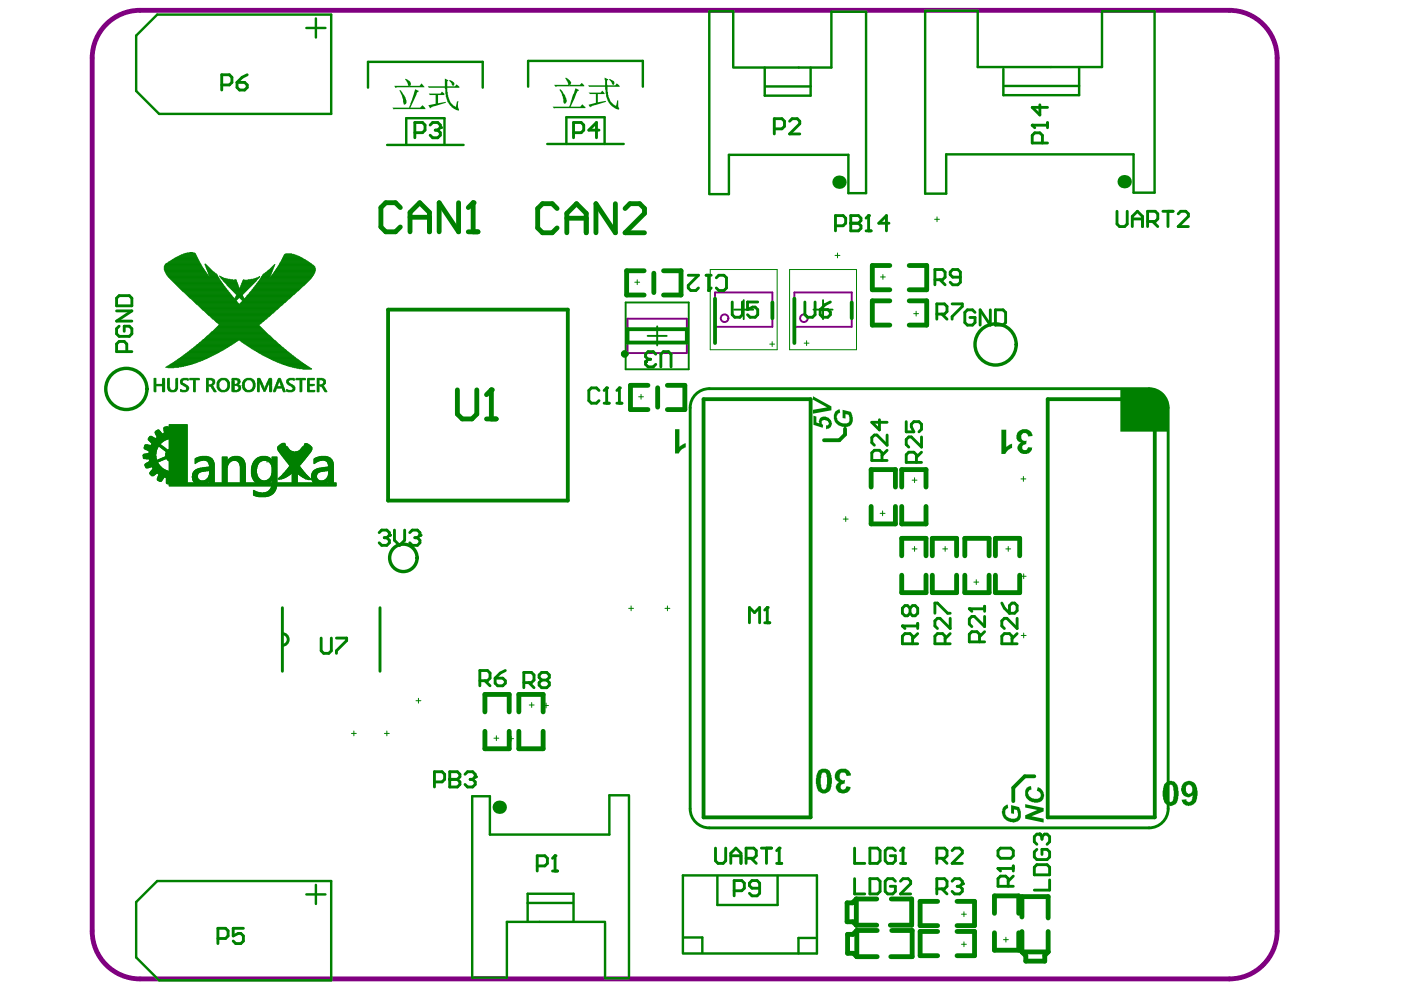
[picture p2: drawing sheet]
<svg xmlns="http://www.w3.org/2000/svg" width="297mm" height="210mm" viewBox="0 0 297 210" stroke-linecap="round" stroke-linejoin="round" font-family="sans-serif">
<g fill="none" stroke="#008000" stroke-width=".21">
<path d="M134.6 59.8h1M135.1 59.3v1M150.6 57.1h14.2v17.1h-14.2zM167.4 57.1h14.2v17.1h-14.2zM177 54.2h1.1M177.6 53.6v1.1M186.7 58.7h1M187.2 58.2v1M198.2 46.5h1M198.7 46v1M163.2 73h1M163.7 72.4v1.1"/>
<path d="M170.5 72.8h1M171 72.2v1.1M193.7 66.5h1.1M194.2 66v1M56.1 97.5h1M56.6 97v1M135.4 84.1h1M135.9 83.6v1M178.8 110.1h1M179.3 109.5v1.1M186.6 108.8h1M187.1 108.3v1.1"/>
<path d="M193.4 116.4h1M193.4 101.8h1M193.9 101.3v1M193.9 115.9v1M199.9 116.4h1M200.4 115.9v1M213.3 116.4h1M213.8 115.9v1M216.5 101.5h1M217 101v1.1M133.3 129h1M133.8 128.5v1"/>
<path d="M141 129h1M141.5 128.5v1M206.5 123.4h1M207 122.9v1M216.5 134.7h1.1M216.5 122.2h1.1M217 121.7v1M217 134.2v1M74.5 155.5h1M75 155v1M81.5 155.5h1M82 155v1"/>
<path d="M88.2 148.6h1M88.7 148.1v1M104.7 156.5h1.1M105.2 156v1M107.9 156.6h1M108.4 156.1v1M112.2 149.5h1M112.7 149v1M115.3 149.6h1M115.8 149.1v1M203.9 193.8h1M204.4 193.3v1"/>
<path d="M204.4 199.7v1M212.8 199.2h1M213.3 198.7v1M203.9 200.2h1"/>
</g>
<path d="M132.6 64.1h13.4v14.2h-13.4zM137.3 71.2h4.1M139.3 69.2v4M155.7 65.6h4M157.7 63.6v4.1M172.5 65.6h4M174.5 63.6v4.1" fill="none" stroke="#008000" stroke-width=".41"/>
<g fill="none" stroke="#800080" stroke-width=".41">
<path d="M133.1 67.6h12.5v7.3h-12.5zM151.6 62h12.2v7.3h-12.2zM168.4 62h12.2v7.3h-12.2z"/>
<circle cx="153.6" cy="67.5" r=".81"/>
<circle cx="170.4" cy="67.5" r=".81"/>
</g>
<path d="M59.9 134.4a1.23 1.23 0 0 1 1.2 1.2 1.23 1.23 0 0 1-1.2 1.2" fill="none" stroke="#800080" stroke-width=".21"/>
<path d="M22.1 5.6a10.1 10.1 0 0 1 7.6-3.4h230.9a10.1 10.1 0 0 1 10.2 10.1v185.1a10.1 10.1 0 0 1-10.2 10.2h-230.9a10.1 10.1 0 0 1-10.2-10.2v-185.1a10.1 10.1 0 0 1 2.6-6.7z" fill="none" stroke="#800080" stroke-width="1"/>
<path d="M237.5 82.4h7.1l2.1 1 1 2v6.1h-10.2z" fill="#008000"/>
<g fill="none" stroke="#008000" stroke-width=".21">
<path d="M34.8 57.2h8.5M34.8 57.1h8.4M34.8 57h8.4M34.8 56.9h8.3M34.8 56.8h8.2M34.8 56.7h8.2M34.8 56.6h8.1M34.8 56.5h8M34.9 57.5h8.6M34.9 57.4h8.5M34.9 57.3h8.5M34.9 56.4h7.9"/>
<path d="M34.9 56.3h7.8M35 56.1h7.6M35 57.7h8.6M35 57.6h8.6M35 56.2h7.7M35.1 56h7.5M35.1 57.9h8.7M35.1 57.8h8.6M35.2 55.9h7.3M35.2 58h8.7M35.2 58h8.6M35.3 58.2h8.8"/>
<path d="M35.3 58.1h8.7M35.4 58.3h8.7M35.4 55.8h7M35.5 58.4h8.7M35.6 55.7h6.8M35.6 58.6h8.8M35.6 58.5h8.7M35.7 55.6h6.6M35.7 58.7h8.7M35.8 55.5h6.5M35.8 58.8h8.7M35.9 58.9h10.5"/>
<path d="M36 55.4h6.2M36 59h10.4M36.1 59.1h10.4M36.2 55.3h6M36.2 59.2h10.3M36.3 55.2h5.8M36.3 59.3h10.3M36.4 59.4h10.3M36.5 55.1h5.6M36.5 59.5h10.2M36.6 55h5.4M36.6 59.6h10.2"/>
<path d="M36.7 59.7h10.2M36.8 54.9h5.2M36.8 59.8h10.1M36.9 59.9h10.1M37 54.8h4.9M37.1 54.7h4.8M37.3 54.6h4.5M37.5 54.5h4.3M37.7 54.4h4M37.9 54.3h3.8M38.1 54.2h3.5M38.3 54.1h3.3"/>
<path d="M38.5 54h3M38.8 53.9h2.7M38.9 53.8h2.5M39.2 53.7h2.2M39.6 53.6h1.6M40.2 53.5h.6M43.5 56.1h.2M43.5 56h.1M43.5 56.2h.3M43.6 56.4h.4M43.6 56.3h.3M43.7 56.7h.6"/>
<path d="M43.7 56.6h.5M43.7 56.5h.4M43.8 57h.7M43.8 56.9h.7M43.8 56.8h.6M43.9 57.2h.8M43.9 57.1h.7M44 57.5h1M44 57.4h.9M44 57.3h.8M44.1 57.7h1.2M44.1 57.6h1"/>
<path d="M44.2 58h1.4M44.2 57.9h1.3M44.2 57.8h1.2M44.3 58.2h1.7M44.3 58.1h1.6M44.3 58h1.5M44.4 58.4h1.7M44.4 58.3h1.6M44.5 58.7h1.7M44.5 58.6h1.7M44.5 58.5h1.6M44.5 58.8h1.8"/>
<path d="M46.5 58.5h.1M46.6 58.6h.2M46.7 58.7h.3M46.8 58.9h.6M46.8 58.8h.4M46.9 59h.9M47 59.1h1.2M47.1 59.2h1.7M47.2 59.3h2.2M47.3 59.5h2.9M47.3 59.4h2.8M47.4 59.6h2.8"/>
<path d="M47.5 59.7h2.7M47.6 59.8h2.6M47.7 59.9h2.5M49.8 59.3h.3M51.3 59.9h2.7M51.4 59.8h2.7M51.4 59.7h2.8M51.4 59.6h2.9M51.5 59.5h2.9M51.5 59.4h2.9M51.6 59.3h.1M52.6 59.3h1.9"/>
<path d="M53.2 59.2h1.4M53.8 59.1h.9M54.1 59h.7M54.4 58.9h.5M54.7 59.9h10.4M54.7 59.8h10.5M54.7 58.8h.3M54.8 59.7h10.5M54.9 59.6h10.5M54.9 58.7h.2M55 59.5h10.5M55 59.4h10.6"/>
<path d="M55 58.6h.1M55.1 59.3h10.6M55.2 59.2h10.6M55.2 59.1h10.7M55.3 59h10.7M55.4 58.9h1.7M55.4 58.8h1.7M55.5 58.7h1.7M55.5 58.6h1.7M55.6 58.5h1.7M55.7 58.4h1.6M55.7 58.3h1.6"/>
<path d="M55.8 58.2h1.6M55.8 58.1h1.6M55.9 58h1.6M56.1 58h1.4M56.2 57.9h1.3M56.3 57.8h1.3M56.5 57.7h1.1M56.6 57.6h1.1M56.7 57.5h1M56.8 57.4h.9M56.9 57.3h.9M57.1 57.2h.7"/>
<path d="M57.2 58.9h8.8M57.2 57.1h.7M57.3 58.8h8.8M57.3 58.7h8.9M57.3 57h.6M57.4 58.6h8.9M57.4 56.9h.5M57.5 58.5h8.8M57.5 56.8h.5M57.6 58.4h8.8M57.6 58.3h8.9M57.6 56.7h.4"/>
<path d="M57.7 58.2h8.8M57.7 56.6h.4M57.8 58.1h8.8M57.8 56.5h.3M57.9 58h8.7M57.9 56.4h.2M58 58h8.7M58 57.9h8.7M58 56.3h.2M58.1 57.8h8.7M58.1 56.2h.1M58.2 56.1h.1"/>
<path d="M58.2 57.7h8.6M58.2 57.6h8.6M58.3 57.5h8.6M58.4 57.4h8.5M58.4 57.3h8.5M58.5 57.2h8.4M58.6 57.1h8.3M58.6 57h8.3M58.7 56.9h8.2M58.8 56.8h8M58.8 56.7h8M58.9 56.6h7.9"/>
<path d="M59 56.5h7.7M59 56.4h7.6M59.1 56.3h7.4M59.2 56.1h7M59.2 56.2h7.2M59.3 56h6.8M59.3 55.9h6.7M59.4 55.7h6.3M59.4 55.8h6.4M59.5 55.6h6M59.6 55.5h5.8M59.6 55.4h5.6"/>
<path d="M59.7 55.3h5.4M59.7 55.2h5.2M59.8 55.1h5M59.8 55h4.8M59.9 54.9h4.5M59.9 54.8h4.3M60 54.7h4.1M60 54.6h3.9M60.1 54.5h3.6M60.1 54.4h3.4M60.2 54.3h3.1M60.2 54.2h2.8"/>
<path d="M60.3 54.1h2.5M60.3 54h2.2M60.4 53.9h1.8M60.6 53.8h1.2M35.1 77.9h2.8M35.3 77.8h3.2M35.4 77.7h3.5M35.6 78h1.3M35.6 77.6h3.7M35.8 77.5h3.9M35.9 77.4h4.2M36.1 77.3h4.4"/>
<path d="M36.2 77.2h4.6M36.4 77.1h4.7M36.6 77h4.8M36.7 76.9h5M36.9 76.8h5M37 76.7h5.2M37 60h10.1M37.1 60.1h10.1M37.2 76.6h5.3M37.2 60.2h10M37.3 60.3h10M37.3 76.5h5.4"/>
<path d="M37.4 60.4h10M37.5 60.5h9.9M37.5 76.4h5.5M37.6 60.6h9.9M37.6 76.3h5.6M37.7 60.7h9.9M37.7 76.2h5.7M37.8 60.8h9.9M37.9 60.9h9.8M37.9 76.1h5.8M38 61h9.8M38 76h5.9"/>
<path d="M38.1 61.1h9.8M38.2 61.2h9.8M38.2 75.9h5.9M38.3 75.8h6M38.3 61.3h9.7M38.4 61.4h9.7M38.5 75.7h6M38.5 61.5h9.7M38.6 75.6h6M38.6 61.6h9.7M38.7 75.5h6.1M38.7 61.7h9.7"/>
<path d="M38.8 61.8h9.6M38.9 75.4h6.1M38.9 61.9h9.6M38.9 75.3h6.3M39 75.2h6.4M39 62h9.6M39.1 62.1h9.6M39.2 75.1h6.4M39.2 62.2h9.6M39.3 75h6.5M39.3 62.3h9.5M39.4 74.9h6.6"/>
<path d="M39.4 62.4h9.5M39.5 62.5h9.5M39.6 74.8h6.6M39.6 62.6h9.5M39.7 74.7h6.7M39.7 62.7h9.5M39.8 74.6h6.7M39.8 62.8h9.4M39.9 62.9h9.4M40 74.5h6.7M40 63h9.4M40.1 74.4h6.8"/>
<path d="M40.1 63.1h9.4M40.2 63.2h9.4M40.2 74.3h6.9M40.3 63.2h9.4M40.3 74.2h7M40.5 63.3h9.2M40.5 74.1h6.9M40.6 74h7M40.6 63.4h9.7M40.7 73.9h7.1M40.7 63.5h9.5M40.8 63.6h9.4"/>
<path d="M40.9 73.8h7M40.9 63.7h9.2M41 73.7h7.1M41 63.8h9.2M41.1 73.6h7.2M41.1 63.9h9.1M41.2 73.6h7.2M41.2 64h9M41.3 64.1h9M41.4 73.5h7.2M41.4 64.2h9M41.5 73.4h7.2"/>
<path d="M41.5 64.3h9M41.6 73.3h7.3M41.6 64.4h9M41.7 73.2h7.4M41.7 64.5h18.3M41.8 73.1h7.4M41.9 64.6h18M42 73h7.4M42 64.7h17.8M42.1 72.9h7.4M42.1 64.8h17.6M42.2 72.8h7.5"/>
<path d="M42.2 64.9h17.3M42.3 72.7h7.5M42.3 65h17.1M42.4 72.6h7.6M42.4 65.1h16.9M42.5 65.2h16.7M42.6 72.5h7.5M42.6 65.3h16.5M42.7 72.4h7.5M42.7 65.4h16.3M42.8 72.3h7.5M42.8 65.5h16.1"/>
<path d="M42.9 72.2h7.6M42.9 65.6h15.9M43 72.1h15.1M43 65.7h15.6M43.1 72h14.9M43.1 65.8h15.4M43.3 71.9h14.6M43.3 65.9h15.1M43.4 71.8h14.4M43.4 66h14.9M43.5 71.7h14.2M43.5 66.1h14.7"/>
<path d="M43.6 71.6h14M43.6 66.2h14.5M43.7 71.5h13.8M43.7 66.3h14.3M43.8 71.4h13.6M43.8 66.4h14.1M43.9 71.3h13.4M43.9 66.5h13.8M44 71.2h13.2M44 66.6h13.6M44.1 66.7h13.4M44.2 71.1h12.9"/>
<path d="M44.2 66.8h13.2M44.3 71h12.6M44.3 66.9h13M44.4 70.9h12.4M44.5 70.8h12.2M44.5 67h12.7M44.5 70.7h12.1M44.5 67.1h12.6M44.6 70.6h11.9M44.6 67.2h12.3M44.7 70.5h11.7M44.7 67.3h12.1"/>
<path d="M44.8 70.4h11.5M44.8 67.4h11.9M44.9 70.3h11.3M44.9 67.5h11.7M45 67.6h11.5M45.1 70.2h11M45.1 67.7h11.3M45.2 70.1h10.8M45.3 70h10.6M45.3 67.8h10.9M45.4 69.9h10.4M45.4 67.9h10.7"/>
<path d="M45.5 69.8h10.3M45.5 68h10.5M45.6 69.7h10.1M45.6 68.1h10.3M45.7 69.6h9.9M45.7 68.2h10.1M45.8 69.5h9.7M45.8 68.3h9.9M45.9 69.4h9.5M45.9 68.4h9.7M46 69.3h9.3M46.1 69.2h9.1"/>
<path d="M46.1 68.4h9.4M46.2 69.1h8.9M46.2 68.5h9.2M46.3 69h8.7M46.3 68.6h9M46.4 68.9h8.5M46.4 68.7h8.7M46.5 68.8h8.5M47.8 60h2.5M47.9 60.1h2.4M48 60.2h2.3M48.1 60.4h2.3"/>
<path d="M48.1 60.3h2.3M48.2 60.5h2.2M48.3 60.6h2.2M48.4 60.7h2.1M48.5 60.8h2M48.6 60.9h2M48.7 61h1.9M48.8 61.1h1.9M48.9 61.2h1.8M49 61.3h3.6M49.1 61.4h3.4M49.2 61.5h3.2"/>
<path d="M49.3 61.6h3M49.4 61.7h2.8M49.5 61.8h2.6M49.6 61.9h2.4M49.7 62h2.2M49.8 63.3h.6M49.8 62.1h2M49.9 63.2h.6M49.9 63.2h.7M49.9 62.2h1.8M50 63.1h1.6M50 63h1.5"/>
<path d="M50 62.3h1.6M50.1 62.9h1.4M50.1 62.8h1.3M50.1 62.4h1.4M50.2 62.7h1.2M50.2 62.6h1.2M50.2 62.5h1.2M50.8 72.2h7.5M50.8 63.2h.8M50.8 61.2h1.9M50.8 61.1h2M50.8 64.4h9.3"/>
<path d="M50.9 63.2h.8M50.9 61h2M50.9 60.9h2.1M50.9 72.3h7.5M50.9 64.3h9.3M51 63.3h.7M51 60.8h2.1M51 60.7h2.2M51 60.6h2.3M51 64.2h9.3M51.1 60.5h2.3M51.1 60.4h2.4"/>
<path d="M51.1 72.4h7.4M51.1 64.1h9.4M51.1 63.4h10.1M51.2 60.3h2.4M51.2 60.2h2.5M51.2 60.1h2.6M51.2 72.5h7.4M51.2 63.5h9.9M51.2 64h9.4M51.3 60h2.6M51.3 72.6h7.4M51.3 63.9h9.4"/>
<path d="M51.3 63.6h9.7M51.4 63.8h9.4M51.4 63.7h9.5M51.5 72.7h7.3M51.6 72.8h7.3M51.8 63.3h9.6M51.8 72.9h7.2M51.9 63.2h9.5M51.9 73h7.2M52 63.2h9.5M52.1 73.1h7.2M52.1 63.1h9.5"/>
<path d="M52.2 73.2h7.2M52.2 63h9.5M52.3 62.9h9.5M52.3 62.8h9.6M52.4 73.3h7.1M52.4 62.7h9.6M52.5 73.4h7.1M52.5 62.6h9.6M52.6 62.5h9.7M52.7 73.5h7M52.7 62.4h9.7M52.8 73.6h7"/>
<path d="M52.8 62.3h9.7M52.9 62.2h9.7M52.9 62.1h9.8M53 73.6h7M53 62h9.8M53.1 73.7h7M53.1 61.9h9.8M53.2 61.8h9.8M53.3 73.8h6.9M53.3 61.7h9.9M53.4 73.9h6.9M53.4 61.6h9.9"/>
<path d="M53.4 61.5h10M53.5 61.4h10M53.6 74h6.8M53.6 61.3h10M53.7 61.2h10M53.8 61.1h10M53.8 61h10.1M53.8 74.1h6.8M53.9 60.9h10.1M53.9 74.2h6.8M54 60.8h10.1M54.1 60.7h10.1"/>
<path d="M54.1 60.6h10.3M54.1 74.3h6.7M54.2 60.5h10.3M54.3 60.4h10.3M54.3 74.4h6.6M54.4 60.3h10.3M54.4 60.2h10.4M54.4 74.5h6.6M54.5 60.1h10.4M54.6 60h10.4M54.6 74.6h6.6M54.8 74.7h6.5"/>
<path d="M54.9 74.8h6.5M55.1 74.9h6.3M55.3 75h6.3M55.5 75.1h6.2M55.6 75.2h6.2M55.8 75.3h6.1M55.9 75.4h6.2M56.1 75.5h6.1M56.3 75.6h6M56.5 75.7h6M56.7 75.8h5.9M56.9 75.9h5.8"/>
<path d="M57.1 76h5.7M57.3 76.1h5.7M57.5 76.2h5.6M57.7 76.3h5.6M57.9 76.4h5.5M58.1 76.5h5.4M58.4 76.6h5.3M58.6 76.7h5.2M58.8 76.8h5.1M59.1 76.9h5M59.3 77h4.9M59.6 77.1h4.8"/>
<path d="M59.8 77.2h4.7M60.1 77.3h4.6M60.4 77.4h4.4M60.7 77.5h4.3M61 77.6h4.1M61.3 77.7h4M61.6 77.8h3.8M62 77.9h3.6M62.4 78h3.3M62.9 78.1h3M63.4 78.2h2.7M64.2 78.3h1.9"/>
<path d="M30.3 96.7h2.8M30.3 96.6h2.7M30.3 96.5h2.7M30.4 97.1h2.7M30.4 97h2.7M30.4 96.9h2.7M30.4 96.8h2.7M30.4 96.4h2.6M30.4 97.2h2.7M30.4 96.3h2.6M30.5 97.3h2.6M30.6 96.3h2.5"/>
<path d="M30.6 95.1h2.7M30.6 95h2.8M30.6 94.9h2.9M30.6 94.8h2.9M30.6 95.2h2.7M30.6 94.7h2.9M30.6 94.7h3M30.6 94.6h3M30.7 98.6h3.1M30.7 98.5h3.1M30.7 95.2h2.6M30.7 94.5h3.7"/>
<path d="M30.7 94.5h3.6M30.7 94.4h1.2M30.7 98.8h3.3M30.7 98.7h3.2M30.7 98.7h3.1M30.7 98.5h3M30.7 98.4h2.9M30.7 94.4h.9M30.8 98.9h3.3M30.8 98.9h3.2M30.8 98.4h2.8M30.8 95.3h2.5"/>
<path d="M30.8 94.3h.5M30.9 99h1.1M30.9 99h1.3M30.9 98.3h2.7M30.9 99.2h.7M30.9 99.1h.9M30.9 96.2h2.2M30.9 95.3h2.4M31 99.2h.4M31 98.2h2.5M31 97.3h2.1M31.1 95.4h2.1"/>
<path d="M31.2 98.1h2.3M31.2 95.5h2M31.3 98.1h2.2M31.3 96.1h1.8M31.4 95.5h1.8M31.4 98h2.1M31.4 93.2h3.9M31.4 93.2h4M31.4 93.1h4.3M31.4 93.1h8.3M31.4 93h8.3M31.5 97.9h2.1"/>
<path d="M31.5 92.9h1.3M31.5 93.3h3.6M31.5 95.6h1.6M31.5 92.8h1.2M31.5 93.4h3.5M31.6 97.9h2.2M31.6 96.1h1.5M31.6 96h1.5M31.6 95.9h1.5M31.6 95.8h1.5M31.6 95.7h1.5M31.6 95.6h1.5"/>
<path d="M31.6 92.7h.9M31.6 93.4h3.3M31.7 97.6h2.7M31.7 97.6h1.5M31.7 97.5h1.5M31.7 97.4h1.5M31.7 97.4h1.4M31.7 92.7h.8M31.7 92.6h.6M31.7 93.5h3.1M31.7 97.8h2.3M31.7 97.7h2.4"/>
<path d="M31.7 97.7h2.5M31.7 92.6h.5M31.7 93.6h3M31.8 92.5h.4M31.8 93.6h2.8M31.9 93.7h2.6M31.9 93.7h2.5M31.9 100h7.8M32 93.8h2.3M32 99.9h7.7M32 94.4h2.3M32 94.4h2.1"/>
<path d="M32 93.9h2.3M32 99.8h3.6M32.1 94.3h2M32.1 94.2h1.9M32.1 93.9h2.1M32.1 99.8h3.3M32.2 94.2h1.8M32.2 94.1h1.8M32.2 94h1.9M32.2 99.7h3M32.2 99h1.9M32.2 99.7h2.9"/>
<path d="M32.3 99.1h2M32.3 99h1.9M32.3 99.6h2.7M32.3 99.5h2.6M32.3 99.2h2.1M32.3 99.2h2M32.3 99.5h2.5M32.4 99.3h2M32.4 99.4h2.2M32.5 99.3h2.1M32.7 83h.4M32.7 82.9h.4"/>
<path d="M32.7 82.8h.4M32.7 82.7h.4M32.7 82.6h.4M32.7 82.5h.4M32.7 82.4h.4M32.7 82.3h.4M32.7 82.2h.4M32.7 82.1h.4M32.7 82h.4M32.7 81.9h.4M32.7 81.4h.4M32.7 81.3h.4"/>
<path d="M32.7 81.2h.4M32.7 81.1h.4M32.7 81h.4M32.7 80.9h.4M32.7 80.8h.4M32.7 80.7h.4M32.7 80.6h.4M32.7 80.4h.4M32.7 80.3h.4M32.7 80.2h.4M32.7 81.8h2.2M32.7 81.7h2.2"/>
<path d="M32.7 81.6h2.2M32.7 81.5h2.2M32.7 80.5h.4M32.8 83.1h.3M32.8 91.7h1.3M32.9 91.9h1.4M32.9 91.8h1.4M32.9 91.8h1.3M32.9 91.6h1.2M32.9 91.5h1.1M33 91.9h1.3M33 91.5h1"/>
<path d="M33 92h6.7M33 92.9h6.7M33 91.4h.9M33 92.1h6.7M33.1 92.9h6.6M33.1 92.3h6.6M33.1 92.2h6.6M33.1 91.3h.7M33.1 92.4h6.6M33.2 92.8h6.5M33.2 92.5h6.5M33.2 91.3h.6"/>
<path d="M33.2 92.4h6.5M33.3 97.6h1.2M33.3 92.7h6.4M33.3 92.6h6.4M33.3 91.2h.5M33.5 97.5h1.2M33.5 91.1h.1M33.6 97.4h1.2M33.7 97.4h1.2M33.7 94.6h.8M33.8 94.7h.8M33.9 97.3h1.2"/>
<path d="M34 94.8h.8M34 97.3h1.2M34.1 94.9h.8M34.2 97.2h5.5M34.2 95h.8M34.3 95h.8M34.3 97.1h5.4M34.3 95.1h.8M34.4 83h.5M34.4 82.9h.5M34.4 82.8h.5M34.4 82.7h.5"/>
<path d="M34.4 82.6h.5M34.4 82.5h.5M34.4 82.4h.5M34.4 82.3h.5M34.4 82.2h.5M34.4 82.1h.5M34.4 82h.5M34.4 81.9h.5M34.4 81.4h.5M34.4 81.3h.5M34.4 81.2h.5M34.4 81.1h.5"/>
<path d="M34.4 81h.5M34.4 80.9h.5M34.4 80.8h.5M34.4 80.7h.5M34.4 80.6h.5M34.4 80.4h.5M34.4 80.3h.5M34.4 80.5h.5M34.4 97.1h5.3M34.4 95.2h.8M34.5 95.2h.8M34.5 91.9h5.2"/>
<path d="M34.5 83.1h.3M34.5 80.2h.1M34.6 95.3h.8M34.6 97h5.1M34.6 91.9h5.1M34.7 95.3h.7M34.7 90.9h1.1M34.7 90.8h1.1M34.7 80.2h.1M34.8 95.4h.8M34.8 91.3h4.9M34.8 91.2h4.9"/>
<path d="M34.8 91.1h4.9M34.8 91h4.9M34.8 90.8h1M34.8 90.7h.9M34.8 96.9h4.9M34.8 95.5h4.9M34.8 91.8h4.9M34.8 91.7h4.9M34.8 91.6h4.9M34.8 91.5h4.9M34.8 91.4h4.9M34.8 90.6h.9"/>
<path d="M34.9 96.9h4.8M34.9 95.5h4.8M34.9 90.5h.8M35 95.6h4.7M35.1 96.8h4.6M35.1 95.6h4.6M35.1 96.7h4.6M35.1 96.6h4.6M35.1 96.5h4.6M35.1 96.4h4.6M35.1 96.3h4.6M35.1 96.2h4.6"/>
<path d="M35.1 96.1h4.6M35.1 95.7h4.6M35.2 96.1h4.5M35.2 96h4.5M35.2 90.5h.4M35.2 95.9h4.5M35.2 95.8h4.5M35.3 97.3h4.4M35.4 97.3h4.3M35.4 97.4h4.3M35.5 97.5h4.2M35.5 82.3h.5"/>
<path d="M35.5 82.2h.5M35.5 82.1h.4M35.5 82h.4M35.5 81.9h.4M35.5 81.4h.4M35.5 81.3h.4M35.5 81.2h.4M35.5 81.1h.4M35.5 81h.4M35.5 80.9h.4M35.5 80.8h.4M35.5 80.7h.4"/>
<path d="M35.5 80.6h.4M35.5 80.4h.4M35.5 80.3h.4M35.5 81.8h.4M35.5 81.7h.4M35.5 81.6h.4M35.5 81.5h.4M35.5 80.5h.4M35.6 97.6h4.1M35.6 82.6h.5M35.6 82.5h.5M35.6 82.4h.4"/>
<path d="M35.6 80.2h.3M35.6 95.4h4.1M35.7 95.3h4M35.7 82.8h1.8M35.7 82.7h.6M35.7 97.7h4M35.8 97.7h3.9M35.8 82.9h1.6M35.9 99.3h3.8M35.9 99.2h3.8M35.9 99.1h3.8M35.9 99h3.8"/>
<path d="M35.9 98.9h3.8M35.9 98.8h3.8M35.9 98.7h3.8M35.9 98.6h3.8M35.9 98.5h3.8M35.9 98.4h3.8M35.9 98.3h3.8M35.9 98.2h3.8M35.9 98.1h3.8M35.9 98h3.8M35.9 97.9h3.8M35.9 97.8h3.8"/>
<path d="M35.9 95.2h3.8M35.9 95.1h3.8M35.9 95h3.8M35.9 94.9h3.8M35.9 94.8h3.8M35.9 94.7h3.8M35.9 94.6h3.8M35.9 94.5h3.8M35.9 94.4h3.8M35.9 94.3h3.8M35.9 94.2h3.8M35.9 94.1h3.8"/>
<path d="M35.9 94h3.8M35.9 93.9h3.8M35.9 93.8h3.8M35.9 93.7h3.8M35.9 99.8h3.8M35.9 99.7h3.8M35.9 99.6h3.8M35.9 99.5h3.8M35.9 99.4h3.8M35.9 93.6h3.8M35.9 93.5h3.8M35.9 93.4h3.8"/>
<path d="M35.9 93.3h3.8M35.9 93.2h3.8M35.9 93.1h3.8M35.9 90.9h3.8M35.9 90.8h3.8M35.9 90.7h3.8M35.9 90.6h3.8M35.9 90.5h3.8M35.9 90.4h3.8M35.9 90.3h3.8M35.9 90.2h3.8M35.9 90.1h3.8"/>
<path d="M35.9 90h3.8M36 83h1.3M36.2 83.1h.8M37 82.7h.5M37.1 82.6h.5M37.2 82.5h.4M37.2 82.4h.5M37.3 82.3h.4M37.3 82.2h.4M37.3 82.1h.4M37.3 82h.4M37.3 81.9h.4"/>
<path d="M37.3 81.4h.4M37.3 81.3h.4M37.3 81.2h.4M37.3 81.1h.4M37.3 81h.4M37.3 80.9h.4M37.3 80.8h.4M37.3 80.7h.4M37.3 80.6h.4M37.3 80.4h.4M37.3 80.3h.4M37.3 81.8h.4"/>
<path d="M37.3 81.7h.4M37.3 81.6h.4M37.3 81.5h.4M37.3 80.5h.4M37.4 80.2h.3M38.3 83h1.3M38.3 82.9h1.4M38.3 82.8h.6M38.3 82.7h.3M38.3 82.6h.1M38.3 81.2h.5M38.3 81.1h.4"/>
<path d="M38.3 81h.4M38.3 80.9h.4M38.3 80.8h.4M38.3 80.7h.5M38.3 80.6h.6M38.4 81.4h.7M38.4 81.3h.5M38.4 80.5h1.5M38.5 80.4h1.4M38.5 81.5h.8M38.6 83.1h.7M38.6 80.3h1.3"/>
<path d="M38.7 81.6h.7M38.9 80.2h.8M38.9 81.7h.7M38.9 81.8h.8M39 82.8h.8M39.1 81.9h.7M39.3 82h.6M39.4 82.7h.5M39.4 82.1h.5M39.5 82.6h.4M39.5 82.5h.4M39.5 82.4h.5"/>
<path d="M39.5 82.3h.5M39.5 82.2h.5M39.7 80.6h.2M40.2 80.4h2.1M40.2 80.3h2.1M40.2 80.2h1.8M40.2 80.5h2.1M41 83h.4M41 82.9h.4M41 82.8h.4M41 82.7h.4M41 82.6h.4"/>
<path d="M41 82.5h.4M41 82.4h.4M41 82.3h.4M41 82.2h.4M41 82.1h.4M41 82h.4M41 81.9h.4M41 81.4h.4M41 81.3h.4M41 81.2h.4M41 81.1h.4M41 81h.4"/>
<path d="M41 80.9h.4M41 80.8h.4M41 80.7h.4M41 80.6h.4M41 81.8h.4M41 81.7h.4M41 81.6h.4M41 81.5h.4M41.1 83.1h.3M41.1 100h2.1M41.2 99.8h2.9M41.2 99.9h2.4"/>
<path d="M41.2 99.8h4.2M41.4 98.3h.1M41.4 98.2h.1M41.4 98.2h.2M41.4 98.1h.3M41.4 98h.5M41.4 97.9h.6M41.4 97.9h.7M41.4 97.8h.8M41.4 97.7h1M41.4 97.7h1.3M41.4 97.6h1.6"/>
<path d="M41.4 97.6h3.7M41.4 97.5h3.7M41.4 97.4h3.7M41.4 97.4h3.6M41.4 97.3h3.6M41.4 97.3h3.5M41.4 99.7h4M41.4 97.2h3.5M41.5 99.6h3.9M41.6 97.1h3.2M41.6 99.5h3.8M41.7 97.1h3"/>
<path d="M41.7 99.5h3.7M41.9 97h2.7M41.9 99.4h3.5M42 96.9h2.5M42 99.3h3.4M42.1 80.2h.1M42.2 96.9h2.1M42.2 99.3h3.2M42.4 96.8h1.7M42.5 99.2h2.9M42.8 96.8h1M42.9 99.2h2.5"/>
<path d="M43.3 99.1h2.1M43.4 97.6h1.8M43.7 97.7h1.6M43.8 83.1h.4M43.8 83h.4M43.8 82.9h.4M43.8 82.8h.4M43.8 82.7h.4M43.8 82.6h.4M43.8 82.5h.4M43.8 82.4h.4M43.8 82.3h.4"/>
<path d="M43.8 82.2h.4M43.8 82.1h.4M43.8 82h.4M43.8 81.9h.4M43.8 81.4h.4M43.8 81.3h.4M43.8 81.2h.4M43.8 81.1h.4M43.8 81h.4M43.8 80.9h.4M43.8 80.8h.4M43.8 80.7h.4"/>
<path d="M43.8 80.6h.4M43.8 80.4h1.5M43.8 80.3h1.3M43.8 80.2h.7M43.8 81.8h1.1M43.8 81.7h1.3M43.8 81.6h1.4M43.8 81.5h.4M43.8 80.5h1.6M43.8 99h1.6M43.8 97.7h1.5M44 97.8h1.3"/>
<path d="M44 97.9h1.3M44.1 97.9h1.2M44.1 98.1h1.3M44.1 98h1.2M44.2 98.2h1.2M44.2 98.1h1.2M44.3 99h1.1M44.3 98.3h1.1M44.3 98.2h1.1M44.3 98.5h1.1M44.3 98.4h1.1M44.4 98.9h1"/>
<path d="M44.4 98.8h1M44.4 98.7h1M44.4 98.6h1M44.4 99.8h1M44.4 100h1M44.4 99.9h1M44.5 81.9h.6M44.6 80.2h.2M44.7 82h.5M44.7 81.5h.6M44.8 82.2h.5M44.8 82.1h.4"/>
<path d="M44.8 80.6h.6M44.9 82.4h.5M44.9 82.3h.4M44.9 81.4h.5M45 82.5h.5M45 81.3h.4M45 80.8h.5M45 80.7h.5M45.1 82.7h.5M45.1 82.6h.4M45.1 81.2h.4M45.1 81.1h.4"/>
<path d="M45.1 81h.4M45.1 80.9h.4M45.2 82.9h.5M45.2 82.8h.5M45.3 83h.5M45.4 83.1h.4M46 82.2h.5M46 82.1h.4M46 82h.4M46 81.9h.4M46 81.4h.4M46 81.3h.4"/>
<path d="M46 81.2h.4M46 81.1h.5M46 81.8h.4M46 81.7h.4M46 81.6h.4M46 81.5h.4M46.1 82.4h.5M46.1 82.3h.4M46.1 81h.4M46.1 80.9h.5M46.2 82.6h.6M46.2 82.5h.5"/>
<path d="M46.2 80.8h.5M46.2 80.7h.6M46.3 82.7h.6M46.3 80.6h.6M46.4 82.8h1.9M46.4 80.5h1.9M46.5 82.9h1.7M46.5 80.4h1.7M46.7 83h1.3M46.7 80.3h1.4M46.9 83.1h.8M46.9 80.2h.9"/>
<path d="M47.1 99.3h1.1M47.1 99.2h1.1M47.1 99.1h1.1M47.1 99h1.1M47.1 98.9h1.1M47.1 98.8h1.2M47.1 98.7h1.2M47.1 98.6h1.2M47.1 98.5h1.2M47.1 98.5h1.3M47.1 98.4h1.3M47.1 98.4h1.4"/>
<path d="M47.1 98.3h1.4M47.1 98.2h1.4M47.1 98.2h1.5M47.1 98.1h1.6M47.1 98h1.7M47.1 97.9h1.7M47.1 97.9h1.8M47.1 97.8h1.9M47.1 97.7h2M47.1 97.7h1.1M47.1 97.6h1.1M47.1 97.5h1.1"/>
<path d="M47.1 97.4h1.1M47.1 97.3h1.1M47.1 97.2h1.1M47.1 97.1h1.1M47.1 97h1.1M47.1 96.9h1.1M47.1 99.8h1.1M47.1 99.7h1.1M47.1 99.6h1.1M47.1 99.5h1.1M47.1 99.4h1.1M47.1 100h1.1"/>
<path d="M47.1 99.9h1.1M47.8 82.7h.6M47.8 80.6h.6M47.9 82.6h.6M47.9 80.7h.6M48 82.5h.5M48 80.8h.5M48.1 82.4h.5M48.1 80.9h.5M48.2 82.3h.4M48.2 82.2h.4M48.2 82.1h.5"/>
<path d="M48.2 81.2h.5M48.2 81.1h.5M48.2 81h.4M48.2 97.7h1.1M48.3 82h.4M48.3 81.9h.4M48.3 81.4h.4M48.3 81.3h.4M48.3 81.8h.4M48.3 81.7h.4M48.3 81.6h.4M48.3 81.5h.4"/>
<path d="M48.3 97.6h3.4M48.3 97.5h3.4M48.4 97.4h3.2M48.5 97.4h3.1M48.5 97.3h3M48.6 97.3h2.9M48.7 97.2h2.7M48.7 97.1h2.6M48.8 97.1h2.4M48.9 97h2.3M49 96.9h2.1M49.1 96.9h1.8"/>
<path d="M49.2 83h1.3M49.2 82.9h1.5M49.2 82.8h1.6M49.2 82.7h.5M49.2 82.6h.5M49.2 82.5h.5M49.2 82.4h.5M49.2 82.3h.5M49.2 82.2h.5M49.2 82.1h.5M49.2 82h.5M49.2 81.9h.5"/>
<path d="M49.2 81.4h.5M49.2 81.3h.5M49.2 81.2h.5M49.2 81.1h.5M49.2 81h.5M49.2 80.9h.5M49.2 80.8h.5M49.2 80.6h.5M49.2 80.4h1.5M49.2 80.3h1.3M49.2 81.8h.5M49.2 81.7h1.6"/>
<path d="M49.2 81.6h1.4M49.2 81.5h1.3M49.2 80.5h1.6M49.3 80.7h.3M49.3 80.2h.9M49.3 96.8h1.5M49.4 83.1h.5M49.6 96.8h.9M50 83.1h.2M50.1 97.7h1.6M50.2 81.4h.4M50.2 80.6h.6"/>
<path d="M50.2 81.8h.7M50.3 97.7h1.5M50.3 97.8h1.5M50.3 82.7h.6M50.3 81.3h.4M50.4 82.6h.5M50.4 81.9h.5M50.4 81.2h.4M50.4 81.1h.4M50.4 81h.5M50.4 80.9h.5M50.4 80.8h.5"/>
<path d="M50.4 80.7h.4M50.4 97.9h1.5M50.5 97.9h1.4M50.5 82.5h.5M50.5 82h.5M50.6 98h1.3M50.6 98.1h1.3M50.6 82.4h.4M50.6 82.3h.4M50.6 82.2h.4M50.6 82.1h.4M50.7 98.2h1.2"/>
<path d="M50.8 98.3h1.2M50.8 98.2h1.1M50.8 98.5h1.2M50.8 98.4h1.2M50.9 98.8h1.2M50.9 98.7h1.1M50.9 98.6h1.1M50.9 98.5h1.1M50.9 99.3h1.2M50.9 99.2h1.2M50.9 99.1h1.2M50.9 99h1.2"/>
<path d="M50.9 98.9h1.2M50.9 99.8h1.2M50.9 99.7h1.2M50.9 99.6h1.2M50.9 99.5h1.2M50.9 99.4h1.2M50.9 100h1.2M50.9 99.9h1.2M51.3 81.8h.5M51.3 81.7h.5M51.4 82.2h.5M51.4 82.1h.4"/>
<path d="M51.4 82h.4M51.4 81.9h.4M51.4 81.4h.4M51.4 81.3h.4M51.4 81.2h.4M51.4 81.1h.5M51.4 81.6h.4M51.4 81.5h.4M51.5 82.5h.6M51.5 82.4h.5M51.5 82.3h.4M51.5 81h.4"/>
<path d="M51.5 80.9h.5M51.6 82.6h.6M51.6 80.8h.5M51.6 80.7h.6M51.7 82.7h.6M51.7 80.6h.6M51.8 82.8h1.9M51.8 80.5h1.9M51.9 82.9h1.7M51.9 80.4h1.7M52 83h1.4M52.1 80.3h1.3"/>
<path d="M52.3 83.1h.8M52.3 80.2h.9M53.1 82.7h.7M53.2 80.6h.6M53.3 99.8h1.1M53.3 99.7h1.1M53.3 99.6h1.1M53.3 99.5h1.1M53.3 99.4h1.1M53.3 100h1.1M53.3 99.9h1.1M53.3 82.6h.5"/>
<path d="M53.3 80.7h.6M53.4 99.3h1.1M53.4 99.2h1.1M53.4 99.1h1.1M53.4 99h1.1M53.4 82.5h.5M53.4 80.8h.5M53.4 98.9h1.1M53.4 98.8h1.2M53.4 98.7h1.2M53.5 98.7h1.1M53.5 98.6h1.1"/>
<path d="M53.5 98.5h1.1M53.5 82.4h.5M53.5 80.9h.5M53.5 98.5h1.2M53.5 98.4h1.2M53.5 98.4h1.3M53.6 82.3h.4M53.6 82.2h.4M53.6 82.1h.5M53.6 81.2h.5M53.6 81.1h.4M53.6 81h.4"/>
<path d="M53.6 98.3h1.2M53.6 98.2h1.2M53.7 98.2h1.2M53.7 98.1h1.3M53.7 82h.4M53.7 81.9h.4M53.7 81.4h.4M53.7 81.3h.4M53.7 81.8h.4M53.7 81.7h.4M53.7 81.6h.4M53.7 81.5h.4"/>
<path d="M53.7 98h1.4M53.8 97.9h1.3M53.8 97.9h1.5M53.8 97.8h1.6M53.9 97.7h1.6M53.9 97.7h1.8M54 97.6h4.7M54.1 97.5h3.5M54.2 97.4h3.4M54.2 97.4h3.3M54.3 97.3h3.1M54.4 97.2h2.9"/>
<path d="M54.5 97.1h2.7M54.6 83h.4M54.6 82.9h.4M54.6 82.8h.4M54.6 82.7h.4M54.6 82.6h.4M54.6 82.5h.4M54.6 82.4h.4M54.6 82.3h.4M54.6 82.2h.4M54.6 82.1h.4M54.6 82h.4"/>
<path d="M54.6 81.9h.4M54.6 81.4h.4M54.6 81.3h.4M54.6 81.2h.4M54.6 81.1h.4M54.6 81h.4M54.6 80.8h.8M54.6 80.7h.8M54.6 80.6h.7M54.6 80.4h.7M54.6 80.3h.6M54.6 81.8h.4"/>
<path d="M54.6 81.7h.4M54.6 81.6h.4M54.6 81.5h.4M54.6 80.5h.7M54.6 97.1h2.6M54.7 83.1h.3M54.7 80.9h.8M54.7 80.2h.2M54.7 97h2.4M54.8 96.9h2.2M55 80.2h.1M55 96.9h1.8"/>
<path d="M55.1 81.1h.5M55.1 81h.4M55.2 81.3h.5M55.2 81.2h.4M55.2 96.8h1.5M55.3 81.4h.4M55.3 81.5h.4M55.4 81.7h.4M55.4 81.6h.4M55.5 96.8h.9M55.5 82h.4M55.5 81.9h.3"/>
<path d="M55.5 81.8h.3M55.6 82.2h.3M55.6 82.1h.3M55.7 82.4h.3M55.7 82.3h.3M55.8 82.6h.6M55.8 82.5h.6M55.8 82.9h.4M55.8 82.8h.5M55.8 82.7h.5M55.9 83h.3M56.1 82.4h.4"/>
<path d="M56.1 82.3h.4M56.2 82.2h.3M56.2 82.1h.4M56.2 82h.4M56.3 81.9h.4M56.3 81.8h.4M56.4 81.7h.4M56.4 81.6h.4M56.5 97.7h2.2M56.5 81.4h.4M56.5 81.3h.4M56.5 81.5h.4"/>
<path d="M56.6 81.2h.4M56.6 81.1h.4M56.7 97.7h2M56.7 81h.9M56.7 80.9h.9M56.8 97.8h1.9M56.8 80.8h.8M56.8 80.7h.8M56.9 80.6h.7M56.9 80.4h.7M56.9 80.5h.7M56.9 97.9h1.8"/>
<path d="M57 97.9h1.7M57 80.3h.5M57.1 98h1.6M57.1 83h.5M57.1 82.9h.5M57.1 82.8h.5M57.1 82.7h.5M57.1 82.6h.5M57.1 82.5h.5M57.1 82.4h.5M57.1 82.3h.5M57.1 82.2h.5"/>
<path d="M57.1 82.1h.5M57.1 81.9h.5M57.1 81.4h.5M57.1 81.3h.5M57.1 81.2h.5M57.1 81.1h.5M57.1 80.2h.4M57.1 81.8h.5M57.1 81.7h.4M57.1 81.6h.5M57.1 81.5h.5M57.2 98.1h1.5"/>
<path d="M57.2 83.1h.3M57.2 82h.4M57.2 98.2h1.5M57.3 98.2h1.4M57.4 98.3h1.3M57.4 98.4h1.3M57.5 98.5h1.2M57.6 98.7h1.1M57.6 98.6h1.1M57.6 99h1.1M57.6 98.9h1.1M57.6 98.8h1.1"/>
<path d="M57.7 99.3h1M57.7 99.2h1M57.7 99.1h1M57.7 99h1M57.7 97.5h1M57.7 97.4h1M57.7 97.3h1M57.7 97.2h1M57.7 97.1h1M57.7 97h1M57.7 96.9h1M57.7 99.8h1"/>
<path d="M57.7 99.7h1M57.7 99.6h1M57.7 99.5h1M57.7 99.4h1M57.7 100h1M57.7 99.9h1M58 83.1h.3M58 83h.4M58 82.9h.4M58 82.8h.5M58.1 82.7h.4M58.1 82.6h.4"/>
<path d="M58.1 82.5h.5M58.2 82.4h.4M58.2 82.3h.5M58.3 82.2h1.9M58.3 82.1h1.9M58.3 82h1.8M58.4 81.9h.4M58.4 81.8h.4M58.5 81.7h.4M58.5 81.6h.4M58.5 81.5h.4M58.6 81.4h.4"/>
<path d="M58.6 81.3h.4M58.6 81.2h.4M58.7 81.1h.4M58.7 81h.4M58.8 82.3h.3M58.8 80.9h.4M58.8 80.8h.4M58.8 80.7h.8M58.8 95.2h2.1M58.8 95.2h2.4M58.8 95.1h2M58.8 95h2"/>
<path d="M58.8 94.9h1.9M58.8 94.8h1.9M58.9 80.6h.7M58.9 80.5h.7M58.9 95.4h2.5M58.9 95.3h2.5M58.9 95.3h2.4M58.9 94.7h1.7M59 95.5h2.6M59 95.5h2.4M59 94.7h1.6M59 80.4h.5"/>
<path d="M59 80.3h.5M59 95.6h2.7M59 94.6h1.6M59.1 80.2h.3M59.1 95.7h3M59.1 95.6h2.4M59.1 94.5h1.5M59.2 95.8h2.4M59.2 94.5h1.4M59.2 82.3h.4M59.2 95.9h2.4M59.2 94.4h1.3"/>
<path d="M59.3 96h2.4M59.3 94.4h1.2M59.3 81h.5M59.3 80.9h.4M59.3 80.8h.4M59.4 81.2h.4M59.4 81.1h.4M59.4 96.1h2.4M59.4 94.3h1.1M59.5 96.2h2.3M59.5 94.2h1M59.5 81.4h.4"/>
<path d="M59.5 81.3h.4M59.5 81.5h.5M59.5 96.3h2.4M59.6 81.8h.5M59.6 81.7h.4M59.6 81.6h.4M59.6 96.4h2.3M59.6 96.3h2.3M59.7 96.4h2.2M59.7 94.1h.8M59.7 82.3h.6M59.7 81.9h.4"/>
<path d="M59.7 96.5h2.3M59.8 96.6h2.3M59.8 96.6h2.2M59.8 94h.6M59.8 96.7h2.3M59.9 82.6h.5M59.9 82.5h.4M59.9 82.4h.4M59.9 96.8h2.2M59.9 94h.5M60 96.8h2.2M60 82.9h.5"/>
<path d="M60 82.8h.4M60 82.7h.4M60 96.9h2.2M60 96.9h5M60.1 83.1h.4M60.1 83h.4M60.1 97h4.9M60.1 97.1h2.3M60.2 97.2h2.2M60.2 97.1h2.2M60.3 97.3h2.1M60.3 97.3h4.4"/>
<path d="M60.4 97.4h4.3M60.5 97.5h4.1M60.5 97.4h4.1M60.5 97.6h4M60.5 100h3.9M60.5 99.9h3.8M60.6 97.6h3.9M60.6 99.8h3.7M60.6 97.7h3.7M60.6 97.7h3.8M60.6 99.8h3.6M60.7 97.8h3.6"/>
<path d="M60.7 99.7h3.5M60.8 83h1.3M60.8 82.9h1.5M60.8 82.8h.7M60.8 82.7h.3M60.8 82.6h.1M60.8 81.1h.5M60.8 81h.4M60.8 80.9h.4M60.8 80.8h.4M60.8 80.7h.5M60.8 97.9h3.4"/>
<path d="M60.8 94.7h.1M60.8 99.7h3.4M60.8 94.8h.2M60.8 94.8h.1M60.8 99.6h3.3M60.9 94.9h.1M60.9 81.3h.5M60.9 81.2h.5M60.9 80.6h.5M60.9 80.5h.8M60.9 98.1h3.2M60.9 98h3.3"/>
<path d="M60.9 95.1h.3M60.9 95h.2M60.9 99.5h3.1M60.9 98.1h3.1M60.9 95.2h.4M60.9 99.4h3M61 81.4h.6M61 80.4h1.4M61 98.2h3M61 99.3h2.9M61.1 83.1h.8M61.1 81.5h.7"/>
<path d="M61.1 99.3h2.8M61.1 98.2h2.8M61.1 99.2h2.7M61.1 99.2h2.6M61.1 98.4h2.8M61.1 98.3h2.8M61.2 80.3h1.2M61.2 81.6h.8M61.2 99.1h2.5M61.2 98.4h2.6M61.3 99h2.4M61.3 98.5h2.4"/>
<path d="M61.3 99h2.3M61.3 98.9h2.2M61.3 98.6h2.3M61.4 80.2h.9M61.4 81.7h.7M61.4 98.9h2.1M61.4 98.7h2.1M61.4 98.8h2.1M61.5 81.8h.8M61.6 95.6h.2M61.6 95.8h.8M61.6 82.8h.8"/>
<path d="M61.7 95.9h.7M61.7 95.8h.7M61.7 81.9h.6M61.8 96h.6M61.8 96.1h.6M61.8 82h.6M61.8 80.5h.6M61.9 96.1h.5M61.9 96.3h1.1M61.9 96.2h1.2M61.9 82.7h.5M61.9 82.1h.6"/>
<path d="M62 96.3h1M62 82.6h.5M62 82.2h.5M62.1 96.4h.8M62.1 96.5h.8M62.1 82.5h.4M62.1 82.4h.4M62.1 82.3h.4M62.2 96.6h.6M62.2 80.6h.2M62.2 96.9h.5M62.2 96.7h.5"/>
<path d="M62.3 96.8h.4M62.6 97.3h2.1M62.6 97.2h2.2M62.6 97.1h2.2M62.6 97.1h2.3M62.6 96.1h.5M62.6 96.1h.6M62.6 96h.6M62.6 95.9h.7M62.6 95.8h3.3M62.6 95.8h.8M62.7 80.4h2.1"/>
<path d="M62.7 80.3h2.1M62.7 80.5h2.1M62.8 96.9h2.2M62.8 96.8h2.3M62.8 80.2h.5M62.9 96.8h2.3M62.9 96.7h2.3M62.9 96.6h2.3M63 96.6h2.3M63 96.5h2.3M63 95.7h3M63 96.4h2.4"/>
<path d="M63 96.4h2.5M63.1 96.3h2.4M63.2 96.3h2.3M63.2 96.2h2.4M63.2 96.1h2.4M63.2 96.1h2.5M63.2 95.6h2.8M63.3 96h2.4M63.3 96h2.5M63.4 95.9h2.4M63.4 95.6h2.6M63.4 80.2h.5"/>
<path d="M63.4 95.8h2.5M63.4 95.5h.1M63.5 95.5h2.6M63.6 95.4h2.5M63.6 83.1h.3M63.6 83h.4M63.6 82.9h.4M63.6 82.8h.4M63.6 82.7h.4M63.6 82.6h.4M63.6 82.5h.4M63.6 82.4h.4"/>
<path d="M63.6 82.3h.4M63.6 82.2h.4M63.6 82.1h.4M63.6 82h.4M63.6 81.9h.4M63.6 81.4h.4M63.6 81.3h.4M63.6 81.2h.4M63.6 81.1h.4M63.6 81h.4M63.6 80.9h.4M63.6 80.8h.4"/>
<path d="M63.6 80.7h.4M63.6 80.6h.4M63.6 81.8h.4M63.6 81.7h.4M63.6 81.6h.4M63.6 81.5h.4M63.7 95.3h.3M63.7 95.3h2.4M63.8 95.2h.3M63.9 95.1h.2M63.9 95h.2M64 95h.2"/>
<path d="M64 80.2h.7M64 94.9h.2M64 94.8h.2M64.1 95.3h2M64.1 94.8h.1M64.2 95.2h1.9M64.2 94.7h.1M64.2 95.1h1.9M64.2 95h1.9M64.3 95h1.8M64.3 94.9h1.8M64.3 94.8h1.8"/>
<path d="M64.3 94.7h1.7M64.4 94.7h1.6M64.4 94.6h1.5M64.5 94.5h1.3M64.5 94.4h1.2M64.5 94.4h1.1M64.5 94.3h1M64.6 94.2h.9M64.6 94.2h.7M64.6 94.1h.6M64.7 94h.4M65.2 83h1.6"/>
<path d="M65.2 82.9h1.6M65.2 82.8h1.6M65.2 82.7h.4M65.2 82.6h.4M65.2 82.5h.4M65.2 82.4h.4M65.2 82.3h.4M65.2 82.2h.4M65.2 82.1h.4M65.2 82h.4M65.2 81.9h.4M65.2 81.4h.4"/>
<path d="M65.2 81.3h.4M65.2 81.2h.4M65.2 81.1h.4M65.2 81h.4M65.2 80.9h.4M65.2 80.8h.4M65.2 80.7h.4M65.2 80.6h.4M65.2 80.4h1.5M65.2 80.3h1.5M65.2 81.8h1.2M65.2 81.7h1.5"/>
<path d="M65.2 81.6h1.5M65.2 81.5h1.5M65.2 80.5h1.5M65.3 83.1h.9M65.3 80.2h.5M65.9 80.2h.8M66.3 83.1h.4M66.4 100h2M66.4 99.9h2.5M66.4 99.8h3M66.5 99.8h4.2M66.6 98.3h.1"/>
<path d="M66.6 98.2h.2M66.6 98.1h.3M66.6 98.1h.4M66.6 98h.5M66.6 97.9h.7M66.6 97.9h.8M66.6 97.8h.9M66.6 97.7h1.1M66.6 97.7h1.3M66.6 97.6h1.7M66.6 97.6h3.8M66.6 97.5h3.8"/>
<path d="M66.6 97.4h3.7M66.6 97.3h3.6M66.6 99.7h4.1M66.7 97.2h3.4M66.7 99.7h4M66.8 99.6h3.9M66.8 97.1h3.2M66.9 99.5h3.8M66.9 97.1h3.1M67 99.5h3.7M67.1 97h2.7M67.1 99.4h3.6"/>
<path d="M67.2 83.1h.4M67.2 83h.4M67.2 82.9h.4M67.2 82.8h.4M67.2 82.7h.4M67.2 82.6h.4M67.2 82.5h.4M67.2 82.4h.4M67.2 82.3h.4M67.2 82.2h.4M67.2 82.1h.4M67.2 82h.4"/>
<path d="M67.2 81.9h.4M67.2 81.4h.4M67.2 81.3h.4M67.2 81.2h.4M67.2 81.1h.4M67.2 81h.4M67.2 80.9h.4M67.2 80.8h.4M67.2 80.7h.4M67.2 80.6h.4M67.2 80.4h1.6M67.2 80.3h1.4"/>
<path d="M67.2 80.2h.3M67.2 81.8h1.2M67.2 81.7h1.4M67.2 81.6h1.5M67.2 81.5h.4M67.2 80.5h1.7M67.3 99.3h3.4M67.3 96.9h2.4M67.4 96.9h2.2M67.5 99.3h3.2M67.6 80.2h.2M67.7 96.8h1.7"/>
<path d="M67.7 99.2h3M67.9 81.9h.7M67.9 80.2h.4M68.1 96.8h1M68.2 99.2h2.5M68.2 82h.5M68.2 81.5h.6M68.3 82.2h.5M68.3 82.1h.4M68.3 80.6h.6M68.4 82.3h.5M68.4 81.4h.5"/>
<path d="M68.5 82.5h.5M68.5 82.4h.4M68.5 81.3h.5M68.5 80.7h.5M68.6 99.1h2.1M68.6 82.7h.5M68.6 82.6h.4M68.6 81.2h.4M68.6 81.1h.4M68.6 81h.4M68.6 80.9h.4M68.6 80.8h.4"/>
<path d="M68.7 97.6h1.8M68.7 82.8h.5M68.8 83h.5M68.8 82.9h.4M68.9 83.1h.1M69 97.7h1.5M69 99h1.7M69.1 97.7h1.4M69.1 83.1h.2M69.2 97.8h1.3M69.3 97.9h1.3M69.4 97.9h1.2"/>
<path d="M69.4 98.1h1.2M69.4 98h1.2M69.5 99h1.2M69.5 98.2h1.1M69.5 98.1h1.1M69.5 98.4h1.2M69.5 98.3h1.1M69.6 98.6h1.1M69.6 98.5h1.1M69.6 98.4h1.1M69.7 98.9h1M69.7 98.8h1"/>
<path d="M69.7 98.7h1M69.7 99.8h1M69.7 100h1M69.7 99.9h1M31.7 100.4h1.5M31.7 100.3h1.6M31.7 100.3h8M31.8 100.5h1.2M31.8 100.5h1.3M31.8 100.2h7.9M31.9 100.6h1.1M31.9 100.1h7.8"/>
<path d="M31.9 100.6h.9M32 100.7h.8M32 100.8h.7M32.1 100.8h.5M32.2 100.9h.3M33.3 101.8h1.1M33.3 101.7h1.1M33.3 101.6h1.2M33.3 101.6h1.3M33.3 101.5h1.3M33.3 101.4h1.3M33.4 101.8h1"/>
<path d="M33.4 100.3h6.3M33.4 101.4h1.3M33.4 101.3h1.3M33.5 101.9h.8M33.5 100.4h6.2M33.5 101.3h1.3M33.5 101.2h1.3M33.5 101.1h6.2M33.5 100.5h6.2M33.5 101h6.2M33.6 101.9h.7M33.6 100.9h6.1"/>
<path d="M33.6 100.8h6.1M33.6 100.5h6.1M33.6 100.7h6.1M33.6 100.6h6.1M33.7 102h.6M33.7 100.6h6M33.8 102.1h.4M34.9 101.2h4.8M35.1 101.3h4.6M35.2 102.1h4.5M35.2 102h4.5M35.2 101.9h4.5"/>
<path d="M35.2 101.8h4.5M35.2 101.7h4.5M35.2 102.3h4.5M35.2 102.2h4.5M35.2 101.6h4.5M35.2 101.5h4.5M35.2 101.4h4.5M35.2 101.3h4.5M35.2 102.4h36.1M35.3 102.5h36M35.4 102.6h35.9M35.6 102.6h35.7"/>
<path d="M35.9 103.1h35.4M35.9 103h35.4M35.9 102.9h35.4M35.9 102.8h35.4M35.9 102.7h35.4M40.7 101.3h1.2M40.7 101.2h1.2M40.7 101.1h1.2M40.7 101h1.2M40.8 100.9h1.1M40.8 100.8h1.1M40.8 100.7h1.1"/>
<path d="M40.8 100.6h1.1M40.8 100.5h1.2M40.8 101.6h1.3M40.8 101.6h1.2M40.8 101.5h1.2M40.8 101.4h1.2M40.8 101.4h1.1M40.8 101.3h1.1M40.9 101.8h1.5M40.9 101.8h1.4M40.9 101.7h1.3M40.9 100.5h1.1"/>
<path d="M40.9 100.4h1.1M40.9 100.3h1.2M40.9 101.9h3.4M40.9 101.9h1.6M40.9 100.3h1.3M40.9 100.2h1.4M41 102.1h3.3M41 102h3.3M41 100.2h1.4M41 100.1h1.5M41.1 102.1h3.1M41.1 100h1.7"/>
<path d="M41.1 102.2h3M41.2 102.2h2.9M41.2 102.3h2.8M43.3 101.9h2.1M43.5 101.8h1.9M43.6 101.8h1.8M43.7 101.7h1.7M43.8 101.6h1.6M43.9 101.5h1.5M44 101.4h1.4M44.1 101.3h1.3M44.1 101.2h1.3"/>
<path d="M44.2 101.1h1.2M44.3 100.9h1.1M44.3 101h1.1M44.3 100.8h1.1M44.3 100.7h1.1M44.4 102.1h1M44.4 102h1M44.4 101.9h1M44.4 100.6h1M44.4 100.5h1M44.4 100.4h1M44.4 100.3h1"/>
<path d="M44.4 102.3h1M44.4 102.2h1M44.4 100.2h1M44.4 100.1h1M47.1 102.1h1.1M47.1 102h1.1M47.1 101.9h1.1M47.1 101.8h1.1M47.1 101.7h1.1M47.1 100.9h1.1M47.1 100.8h1.1M47.1 100.7h1.1"/>
<path d="M47.1 100.6h1.1M47.1 100.5h1.1M47.1 100.4h1.1M47.1 100.3h1.1M47.1 102.3h1.1M47.1 102.2h1.1M47.1 101.6h1.1M47.1 101.5h1.1M47.1 101.4h1.1M47.1 101.3h1.1M47.1 101.2h1.1M47.1 101.1h1.1"/>
<path d="M47.1 101h1.1M47.1 100.2h1.1M47.1 100.1h1.1M50.9 102.1h1.2M50.9 102h1.2M50.9 101.9h1.2M50.9 101.8h1.2M50.9 101.7h1.2M50.9 100.9h1.2M50.9 100.8h1.2M50.9 100.7h1.2M50.9 100.6h1.2"/>
<path d="M50.9 100.5h1.2M50.9 100.4h1.2M50.9 100.3h1.2M50.9 102.3h1.2M50.9 102.2h1.2M50.9 101.6h1.2M50.9 101.5h1.2M50.9 101.4h1.2M50.9 101.3h1.2M50.9 101.2h1.2M50.9 101.1h1.2M50.9 101h1.2"/>
<path d="M50.9 100.2h1.2M50.9 100.1h1.2M53.3 100.5h1.2M53.3 100.4h1.2M53.3 100.3h1.1M53.3 100.2h1.1M53.3 100.1h1.1M53.4 100.8h1.1M53.4 100.7h1.1M53.4 100.6h1.1M53.4 100.5h1.1M53.4 100.9h1.2"/>
<path d="M53.4 101.1h1.2M53.4 101h1.2M53.5 101.3h1.3M53.5 101.2h1.3M53.5 101.1h1.2M53.5 101.4h1.4M53.6 101.5h1.4M53.6 101.4h1.4M53.7 101.6h1.4M53.7 101.8h1.6M53.7 101.7h1.5M53.7 105h3.8"/>
<path d="M53.7 104.9h3.9M53.7 104.8h4M53.7 104.7h4.2M53.7 104.6h4.3M53.7 104.5h4.3M53.7 104.5h1.7M53.7 104.4h1.3M53.7 104.3h1M53.7 104.3h.8M53.7 104.2h.6M53.7 104.2h.5M53.7 104.1h.4"/>
<path d="M53.7 104h.3M53.7 104h.1M53.8 101.8h1.7M53.8 105h3.6M53.8 101.9h3.8M53.8 101.9h1.9M53.9 102h3.6M53.9 105.1h3.3M54 102.1h3.4M54.1 102.2h3.3M54.1 105.1h3M54.2 102.2h3.1"/>
<path d="M54.2 102.3h3M54.3 105.2h2.6M54.5 105.3h2.2M54.8 105.3h1.6M55.8 104.5h2.2M56.3 104.4h1.8M56.3 101.9h1.3M56.4 104.3h1.8M56.6 101.8h1M56.6 104.3h1.6M56.7 101.8h2M56.7 104.2h1.5"/>
<path d="M56.8 101.7h1.9M56.9 101.6h1.8M56.9 104.2h1.4M56.9 104.1h1.5M57 101.6h1.7M57 104h1.4M57.1 101.5h1.6M57.1 104h1.3M57.1 101.4h1.6M57.1 103.9h1.3M57.2 101.4h1.5M57.2 103.9h1.3"/>
<path d="M57.2 101.3h1.5M57.2 103.8h1.3M57.3 101.3h1.4M57.3 101.2h1.4M57.3 103.7h1.2M57.4 101.1h1.3M57.4 103.6h1.1M57.4 101h1.3M57.4 103.5h1.1M57.4 103.5h1.2M57.5 100.9h1.2M57.5 100.8h1.2"/>
<path d="M57.5 101h1.2M57.5 103.4h1.1M57.5 103.3h1.1M57.6 100.8h1.1M57.6 100.7h1.1M57.6 100.6h1.1M57.6 103.2h1.1M57.6 103.1h1.1M57.6 100.5h1.1M57.6 100.4h1.1M57.6 100.3h1.1M57.7 102.1h1"/>
<path d="M57.7 102h1M57.7 101.9h1M57.7 101.8h1M57.7 102.3h1M57.7 102.2h1M57.7 100.3h1M57.7 100.2h1M57.7 100.1h1M58.9 101.6h.8M59 101.5h.9M59 101.4h1.1M59.1 101.6h.2"/>
<path d="M59.1 101.4h1.1M59.2 101.3h1.2M59.2 101.3h1.3M59.3 101.2h1.3M59.3 101.1h1.4M59.5 101.1h1.3M59.5 101h1.4M59.6 101h1.4M59.7 100.9h1.4M59.7 100.8h1.5M59.8 100.8h1.5M59.8 100.7h1.6"/>
<path d="M59.9 100.6h1.6M60 100.6h1.6M60 100.5h1.6M60 100.5h1.7M60.1 100.4h1.7M60.1 100.3h1.8M60.2 100.3h4.5M60.3 100.2h4.3M60.3 100.2h4.2M60.4 100.1h4.1M61.9 102.1h1.1M61.9 102h1.1"/>
<path d="M61.9 101.9h1.1M61.9 101.8h1.1M61.9 101.7h1.1M61.9 100.9h1.1M61.9 100.8h1.1M61.9 100.7h1.1M61.9 100.6h1.1M61.9 100.5h1.1M61.9 100.4h1.1M61.9 100.3h2.8M61.9 102.3h1.1M61.9 102.2h1.1"/>
<path d="M61.9 101.6h1.1M61.9 101.5h1.1M61.9 101.4h1.1M61.9 101.3h1.1M61.9 101.2h1.1M61.9 101.1h1.1M61.9 101h1.1M63.1 100.4h1.6M63.2 100.5h1.6M63.3 100.6h1.6M63.4 100.6h1.6M63.5 100.7h1.5"/>
<path d="M63.5 100.8h1.6M63.7 100.8h1.5M63.7 100.9h1.5M63.8 101h1.5M63.9 101h1.4M64 101.1h1.4M64.1 101.1h1.4M64.2 101.2h1.3M64.3 101.3h1.3M64.4 101.3h1.2M64.5 101.4h1.2M64.7 101.4h1.1"/>
<path d="M64.8 101.6h1.1M64.8 101.5h1M65.2 101.6h.8M65.3 101.7h.7M66 100.9h1.1M66 100.8h1.1M66 101.4h1.2M66 101.3h1.2M66 101.3h1.1M66 101.2h1.1M66 101.1h1.1M66 101h1.1"/>
<path d="M66.1 101.7h1.3M66.1 100.8h1M66.1 100.7h1.1M66.1 100.6h1.1M66.1 100.5h1.2M66.1 101.6h1.3M66.1 101.6h1.2M66.1 101.5h1.2M66.1 101.4h1.2M66.1 101.8h1.5M66.1 101.8h1.4M66.1 100.4h1.2"/>
<path d="M66.1 100.3h1.3M66.2 101.9h3.4M66.2 101.9h1.6M66.2 100.3h1.2M66.2 100.2h1.4M66.3 102.1h3.2M66.3 102h3.2M66.3 100.2h1.4M66.3 100.1h1.5M66.3 100h1.8M66.4 102.2h3M66.4 102.3h2.9"/>
<path d="M68.5 101.9h2.2M68.7 101.8h2M68.9 101.8h1.8M68.9 101.7h1.8M69 101.6h1.7M69.1 101.6h1.6M69.2 101.5h1.5M69.2 101.4h1.5M69.3 101.4h1.4M69.4 101.3h1.3M69.4 101.2h1.3M69.5 101.1h1.2"/>
<path d="M69.5 100.9h1.2M69.5 101h1.2M69.6 100.8h1.1M69.6 100.7h1.1M69.6 100.6h1.1M69.7 102.1h1M69.7 102h1M69.7 101.9h1M69.7 100.6h1M69.7 100.5h1M69.7 100.4h1M69.7 100.3h1"/>
<path d="M69.7 102.3h1M69.7 102.2h1M69.7 100.2h1M69.7 100.1h1"/>
</g>
<g fill="none" stroke="#008000" stroke-width=".51">
<path d="M28.9 7.6l4.4-4.5h36.9v21.1h-36.5l-4.8-4.9zM64.9 5.9h4.1M67 3.9v4.1M78 18.6v-5.5h24.3v5.5M112 18.4v-5.5h24.3v5.5M150.4 2.4h5.1v11.7M150.4 2.6v38.5M155.5 14.3h20.8v-11.8h7.3v38.5h-3.7v-8.2h-25.4v8.4h-4.1M162.1 14.3v6h9.8v-2h-9.6M171.9 14.3v3.9M196.1 2.3h11.2v11.9h26.3v-11.8h11.2v38.5h-4.5v-8.2h-39.7v8.4h-4.5zM212.7 14.6v5.6h16.1v-2h-15.8"/>
<path d="M228.8 14.2v3.9M82.1 30.7h16.2M86.1 30.7v-5.6h8.1v5.6M116 30.5h16.2M120.1 30.5v-5.6h8.1v5.6M133.4 168.6h-4.2v8.3h-25.3v-8.1h-3.8v38.5h7.4v-11.8h20.8M133.4 168.7v38.5M28.9 191.3l4.4-4.5h36.9v21.1h-36.5l-4.8-4.9zM64.9 189.6h4.1M67 187.6v4.1M111.9 191.6v3.9M121.5 191.4h-9.6v-1.9h9.7v6"/>
<path d="M128.3 195.7v11.7h5.1M144.9 198.8h4v3.3M164.9 185.7v6.2h-12.8v-6.1M172.9 198.9h-3.6v3.3M144.8 202.1v-16.5h28.4v16.6h-28.4"/>
</g>
<g fill="none" stroke="#008000" stroke-width="1">
<path d="M136.6 57.4h-3.7v5.2h3.7M138.6 57.9v4.1M140.7 57.4h3.7v5.2h-3.7M188.7 56.3h-3.8v5.1h3.8M192.8 56.3h3.7v5.1h-3.7M188.7 63.8h-3.8v5.1h3.8M192.8 63.8h3.7v5.1h-3.7M137.4 81.7h-3.7v5.1h3.7M139.4 82.2v4.1M141.5 81.7h3.7v5.1h-3.7M184.7 103.3v-3.7h5.1v3.7M184.7 107.4v3.7h5.1v-3.7"/>
<path d="M191.2 107.4v3.7h5.1v-3.7M191.2 103.3v-3.7h5.1v3.7M191.2 117.8v-3.7h5.1v3.7M197.7 117.8v-3.7h5.1v3.7M204.6 117.8v-3.7h5.1v3.7M211 117.8v-3.7h5.2v3.7M191.2 122v3.7h5.1v-3.7M197.7 122v3.7h5.1v-3.7M204.6 122v3.7h5.1v-3.7M211 122v3.7h5.2v-3.7M102.8 155.1v3.7h5.2v-3.7M102.8 150.9v-3.7h5.2v3.7"/>
<path d="M110 155.1v3.7h5.2v-3.7M110 150.9v-3.7h5.2v3.7M181.6 190.6l-.9 .8h-1.1v4h1.2l.8 .8M181.6 190.6v5.6M181.6 190.6h4.3M181.6 196.2h4.3M181.7 197.3l-.9 .8h-1.1v4h1.2l.8 .7M181.7 197.3v5.5M181.7 197.3h4.3M189 190.6h4.3v5.6h-4.5M189.1 197.3h4.3v5.5h-4.5M198.8 191.1h-3.7v5.2h3.7"/>
<path d="M198.8 197.5h-3.7v5.1h3.7M202.9 191.1h3.7v5.2h-3.7M202.9 197.5h3.7v5.1h-3.7M210.8 193.7v-3.7h5.2v3.7M210.8 197.8v3.7h5.2v-3.7M216.7 194.4v-4.3h5.5v4.5M216.7 197.5v4.3M222.2 197.5v4.3M181.7 202.8h4.3M216.7 201.8l.8 .9v1.1h4v-1.3l.7-.7M216.7 201.8h5.5"/>
</g>
<path d="M82.3 65.6h38.1v40.5h-38.1zM133.1 69.8h12.5v2.8h-12.5zM151.6 63.3v9.4M163.8 64.1v3.4M168.4 63.3v9.4M180.6 64.1v3.4M149.2 84.6h22.7v88.7h-22.7zM179.2 90.9v1.2l-1.3 1.2h-3.2M222.1 84.6h22.7v88.7h-22.7zM219.3 164.6h-2l-2.5 2.4v2.9" fill="none" stroke="#008000" stroke-width=".81"/>
<path d="M59.9 128.9v13.4M80.6 128.9v13.4" fill="none" stroke="#008000" stroke-width=".62"/>
<path d="M146.3 86.5v85M150.4 82.4h93.2M247.7 86.5v85M101.7 144.3h1.7l.5-.5v-1.1l-.5-.5h-1.7v3.2M102.8 144.3l1.1 1.1M105 143.8h1.6l.5 .5v.6l-.5 .5h-1.1l-.5-.5zM107.1 142.2l-1 .5-1.1 1.1M150.4 175.5h93.2" fill="none" stroke="#008000" stroke-width=".61"/>
<path d="M143.1 91h.9v3.7l.8-.5 .6-.2-.1 .9a1.7 1.7 0 0 0-1.3 .9l-.1 .3h-.8z" fill="#008000"/>
<path d="M68.1 135.3v2.7l.5 .5h1.1l.6-.5v-2.7M71.3 135.3h2.2v.5l-2.2 2.2v.5M158.9 132v-3.2l1.1 1.1 1.1-1.1v3.2M162.1 132h1.1M162.7 128.8v3.2" fill="none" stroke="#008000" stroke-width=".61"/>
<circle cx="162.7" cy="128.8" r=".3" fill="#008000"/>
<path d="M162.7 128.8l-.6 .5" fill="none" stroke="#008000" stroke-width=".61"/>
<path d="M177.1 87.2l.9-.4 .1 .7a.96 .96 0 0 0-.6 1.3 1.9 1.9 0 0 0 2.5 .8l.1-1.3-.2-.4-.6-.1v.9l-.7-.1v-1.7l1.7 .4a2.23 2.23 0 0 1-.2 3.1 2.5 2.5 0 0 1-3-.8 2.41 2.41 0 0 1 0-2.4z" fill="#008000"/>
<path d="M186.5 89v2.2l-1.7-1.7h3.3M187 97.6v-1.6l-.5-.5h-1.1l-.6 .5v1.6h3.3M188.1 92.2v2.2l-2.2-2.2h-.5l-.6 .6v1.1l.6 .5M188.1 95.5l-1.1 1.1M192.1 89.4v2.2h1.7l-.6-1.1v-.6l.6-.5h1l.6 .5v1.1l-.6 .6M194.3 98v-1.6l-.5-.5h-1.1l-.6 .5v1.6h3.3M195.4 92.6v2.2l-2.2-2.2h-.5l-.6 .6v1.1l.6 .5M195.4 95.9l-1.1 1.1" fill="none" stroke="#008000" stroke-width=".61"/>
<g fill="#008000">
<path d="M217.4 170.5l3.9 .8v.7l-2.6 1.1 2.6 .5v.8l-3.9-.8v-.7l2.5-1.2-2.5-.5z"/>
<path d="M217.7 167l.9-.3 .1 .7a.85 .85 0 0 0-.5 1.3l.1 .1a1.76 1.76 0 0 0 2.1 .4 .87 .87 0 0 0-.5-1.5l-.1-.1 .2-.7a1.71 1.71 0 0 1 1.4 1.4 1.71 1.71 0 0 1-1 1.8 2.45 2.45 0 0 1-3-1.5 1.99 1.99 0 0 1 .3-1.5z"/>
</g>
<path d="M218.9 26.5h3.2M221 30.3v-1.6l-.5-.5h-1.1l-.5 .5v1.6h3.2M222.1 26v1.1" fill="none" stroke="#008000" stroke-width=".61"/>
<circle cx="218.9" cy="26.5" r=".3" fill="#008000"/>
<path d="M218.9 26.5l.5 .6M220.5 22.2v2.2l-1.6-1.6h3.2M211.6 184.1h3.2M213.8 187.9v-1.6l-.6-.5h-1.1l-.5 .5v1.6h3.2M214.8 185.8l-1 1M214.8 183.6v1.1" fill="none" stroke="#008000" stroke-width=".61"/>
<circle cx="211.6" cy="184.1" r=".3" fill="#008000"/>
<path d="M220.4 176.9h-.6l-.5 .5v1.1l.5 .5M211.6 184.1l.5 .6M211.6 180.4l.5-.6h2.2l.5 .6v1l-.5 .6h-2.2l-.5-.6zM219.3 183.9l.5-.6h2.2l.5 .6v1.6h-3.2zM219.8 180.1l-.5 .5v1.1l.5 .5h2.2l.5-.5v-1.1l-.5-.5h-1.1v1.1M222.5 186.6v2.1h-3.2" fill="none" stroke="#008000" stroke-width=".61"/>
<circle cx="220.4" cy="176.9" r=".3" fill="#008000"/>
<path d="M47 18h1.6l.6-.5v-1.1l-.6-.5h-1.6v3.2M50.3 17.5h1.6l.5 .5v.6l-.5 .5h-1.1l-.5-.5zM52.4 15.9l-1.1 .5-1 1.1M92.1 165.8h1.6l.6-.6v-1l-.6-.6h-1.6v3.3M95.4 163.6v3.3h1.6l.5-.6v-.5l-.5-.6h-1.6M220.4 176.9l.5 .5M220.9 177.4v.5M220.9 177.4l.6-.5h.5l.5 .5v1.1l-.5 .5M46.2 199h1.6l.6-.6v-1l-.6-.6h-1.6v3.3M51.6 196.8h-2.2v1.6l1.1-.5h.6l.5 .5v1.1l-.5 .6h-1.1l-.6-.6" fill="none" stroke="#008000" stroke-width=".61"/>
<circle cx="95.4" cy="165.2" r=".3" fill="#008000"/>
<path d="M95.4 163.6h1.6l.5 .6v.5l-.5 .5h-1.6M98.6 164.2l.5-.6h1.1l.6 .6v.5" fill="none" stroke="#008000" stroke-width=".61"/>
<circle cx="100.8" cy="164.7" r=".3" fill="#008000"/>
<path d="M88 28.1h1.6l.5-.5v-1.1l-.5-.5h-1.6v3.2M91.2 26.5l.5-.5h1.1l.6 .5v.6M99.7 165.2h.5M100.2 165.2l.6 .6v.5l-.6 .6h-1.1l-.5-.6M100.8 164.7l-.6 .5" fill="none" stroke="#008000" stroke-width=".61"/>
<circle cx="93.4" cy="27.1" r=".3" fill="#008000"/>
<path d="M92.3 27.6h.5M92.8 27.6l.6 .5v.6l-.6 .5h-1.1l-.5-.5M93.4 27.1l-.6 .5M113.9 183.6h1.6l.6-.5v-1.1l-.6-.6h-1.6v3.3M117.1 184.7h1.1M117.7 181.4v3.3" fill="none" stroke="#008000" stroke-width=".61"/>
<circle cx="117.7" cy="181.4" r=".3" fill="#008000"/>
<path d="M127 82.8l-.5-.6h-1.1l-.6 .6v2.1l.6 .6h1.1l.5-.6M128.1 85.5h1.1M128.6 82.2v3.3M117.7 181.4l-.6 .6" fill="none" stroke="#008000" stroke-width=".61"/>
<circle cx="128.6" cy="82.2" r=".3" fill="#008000"/>
<path d="M128.6 82.2l-.5 .6M130.8 85.5h1.1M131.3 82.2v3.3" fill="none" stroke="#008000" stroke-width=".61"/>
<circle cx="131.3" cy="82.2" r=".3" fill="#008000"/>
<path d="M121.6 28.1h1.6l.6-.5v-1.1l-.6-.5h-1.6v3.2M127 27.6h-2.2l1.7-1.6v3.2M149.7 58.4h1.1M150.2 58.4v3.2M151.9 58.9l.5-.5h1.1l.5 .5v2.2l-.5 .5h-1.1l-.5-.5M131.3 82.2l-.5 .6" fill="none" stroke="#008000" stroke-width=".61"/>
<circle cx="150.2" cy="61.6" r=".3" fill="#008000"/>
<path d="M164.2 27.3h1.6l.5-.5v-1.1l-.5-.5h-1.6v3.2M167.4 25.7l.5-.5h1.1l.6 .5v.5l-2.2 2.2h2.2M145.9 58.4h2.2l-2.2 2.1v.6l.6 .5h1l.6-.5M150.8 61.1l-.6 .5" fill="none" stroke="#008000" stroke-width=".61"/>
<g fill="#008000">
<path d="M177.2 163.7a2.01 2.01 0 0 1 2.9-.2l.3 .5v.4l-.9 .1a.76 .76 0 0 0-1.2-.6 .76 .76 0 0 0 0 1.3l.2 .3 .7-.1-.1 .8a.64 .64 0 0 0-.9 .4 .64 .64 0 0 0 .5 .8 .7 .7 0 0 0 .8-.7l.9 .2a1.69 1.69 0 0 1-2.8 .9 1.24 1.24 0 0 1 .3-2 1.36 1.36 0 0 1-.7-2.1z"/>
<path d="M215.7 91.7a1.91 1.91 0 0 1 3 0l.2 .7-.9 .1a.76 .76 0 0 0-1.1-.6 .76 .76 0 0 0-.3 1.2l.5 .4 .6-.1-.2 .8a.64 .64 0 0 0-.8 .7 .64 .64 0 0 0 .9 .5l.2-.1 .2-.5 .9 .1a1.61 1.61 0 0 1-1.7 1.4 1.61 1.61 0 0 1-1.5-1.6l.7-.9a1.21 1.21 0 0 1-.8-1.8z"/>
<path d="M212.3 91.1h1v3.7l.7-.5 .6-.2v.9a2.21 2.21 0 0 0-1.5 1.2h-.8z"/>
<path d="M174.2 164l-.2 1.8a2.17 2.17 0 0 0 .5 1.6h.1a.77 .77 0 0 0 .6-1v-1.7a.63 .63 0 0 0-.1-.8 .63 .63 0 0 0-.9 .1zM173.5 163.4a1.64 1.64 0 0 1 1.8-.3 1.64 1.64 0 0 1 1 1.5l.1 1.1a4 4 0 0 1-.7 2.2 1.67 1.67 0 0 1-1.9 0 1.67 1.67 0 0 1-.7-1.6l-.1-.2a4.5 4.5 0 0 1 .4-2.5z"/>
</g>
<path d="M206.7 66.2l-.5-.5h-1.1l-.5 .5v2.2l.5 .5h1.1l.5-.5v-1.1h-1.1M210 65.7v3.2l-2.2-3.2v3.2M211 65.7h1.7l.5 .5v2.2l-.5 .5h-1.7z" fill="none" stroke="#008000" stroke-width=".61"/>
<g fill="#008000">
<path d="M250.9 166h.1a1.66 1.66 0 0 1 2.7 .9l.2 1.3a2.92 2.92 0 0 1-.7 2.2 1.5 1.5 0 0 1-2.6-.6l-.1-.2 1-.1a.39 .39 0 0 0 .5 .5l.2 .1 .5-.3 .2-1.3a1.36 1.36 0 0 1-1.5 .4 1.36 1.36 0 0 1-.9-1.2 2.21 2.21 0 0 1 .4-1.7zM251.5 166.6v.2a1 1 0 0 0 .7 1.5 1.07 1.07 0 0 0 .6-.9 1.07 1.07 0 0 0-.6-1z"/>
<path d="M247.8 166.5l-.3 1v.9a1.8 1.8 0 0 0 .6 1.7l.1-.1a.77 .77 0 0 0 .6-.9v-1.7a.76 .76 0 0 0-.8-1zM246.9 166.2a1.62 1.62 0 0 1 1.9-.5 1.62 1.62 0 0 1 1 1.7v.2a3.9 3.9 0 0 1-.6 3h-.1a1.47 1.47 0 0 1-2.4-1l-.2-.8v-1.1z"/>
</g>
<path d="M24.7 63.2l.6-.5h2.1l.6 .5v1.6h-3.3zM24.7 65.9h3.3l-3.3 2.2h3.3M25.3 69.2l-.6 .5v1.1l.6 .5h2.1l.6-.5v-1.1l-.6-.5h-1.1v1M26.9 74.6v-1.7l-.6-.5h-1l-.6 .5v1.7h3.3M80.4 112.9l.5-.5h1.1l.6 .5v.6" fill="none" stroke="#008000" stroke-width=".61"/>
<circle cx="82.6" cy="113.5" r=".3" fill="#008000"/>
<path d="M81.5 114h.5M82 114l.6 .5v.6l-.6 .5h-1.1l-.5-.5M82.6 113.5l-.6 .5M83.6 112.4v2.1l1.1 1.1 1.1-1.1v-2.1M86.9 112.9l.5-.5h1.1l.5 .5v.6" fill="none" stroke="#008000" stroke-width=".61"/>
<circle cx="89" cy="113.5" r=".3" fill="#008000"/>
<path d="M88 114h.5M88.5 114l.5 .5v.6l-.5 .5h-1.1l-.5-.5M89 113.5l-.5 .5" fill="none" stroke="#008000" stroke-width=".61"/>
<path d="M84.9 44l-1.1-1h-2l-1 1v4.1l1 1.1h2l1.1-1.1M86.9 49.2v-4.2l2.1-2 2.1 2v4.2M86.9 46.1h4.2M97.2 43v6.2l-4.1-6.2v6.2M99.3 49.2h2M100.3 43v6.2" fill="none" stroke="#008000" stroke-width="1"/>
<circle cx="100.3" cy="43" r=".51" fill="#008000"/>
<path d="M100.3 43l-1 1" fill="none" stroke="#008000" stroke-width="1"/>
<g fill="none" stroke="#008000" stroke-width=".61">
<path d="M155.2 64v2.7l.6 .6h1.1l.5-.6v-2.7M160.6 64h-2.1v1.6l1.1-.5h.5l.5 .5v1.1l-.5 .6h-1.1l-.5-.6M191.3 132.7h3.3M193.5 136.5v-1.6l-.6-.6h-1l-.6 .6v1.6h3.3M194.6 134.3l-1.1 1.1M194.6 132.2v1.1M198.2 130v-2.1h.6l2.1 2.1h.6M200.4 136.5v-1.6l-.6-.6h-1l-.6 .6v1.6h3.3M201.5 131.1v2.2l-2.2-2.2h-.5l-.6 .5v1.1l.6 .6M201.5 134.3l-1.1 1.1M111.1 144.7h1.6l.5-.5v-1.1l-.5-.5h-1.6v3.2M112.1 144.7l1.1 1.1"/>
<path d="M114.8 144.2l-.5-.5v-.6l.5-.5h1.1l.6 .5v.6l-.6 .5M114.8 144.2l-.5 .5v.6l.5 .5h1.1l.6-.5v-.6l-.6-.5M114.8 144.2h1.1M155.7 188.9h1.6l.5-.6v-1.1l-.5-.5h-1.6v3.2M161.1 188.3h-1.7l-.5-.5v-.6l.5-.5h1.1l.6 .5v2.2l-.6 .5h-1.1l-.5-.5M181.2 186.3v3.2h2.2M184.4 186.3h1.7l.5 .5v2.2l-.5 .5h-1.7zM189.8 186.8l-.5-.5h-1.1l-.5 .5v2.2l.5 .5h1.1l.5-.5v-1.1h-1M190.9 186.8l.6-.5h1l.6 .5v.6l-2.2 2.1h2.2"/>
</g>
<circle cx="191.3" cy="132.7" r=".3" fill="#008000"/>
<path d="M177.1 47.9h1.7l.5-.6v-1.1l-.5-.5h-1.7v3.2M180.4 45.7v3.2h1.6l.5-.5v-.5l-.5-.6h-1.6M191.3 132.7l.6 .6M192.9 128.9l-.5-.5h-.5l-.6 .5v1.1l.6 .6h.5l.5-.6M192.9 128.9l.6-.5h.5l.6 .5v1.1l-.6 .6h-.5l-.6-.6M192.9 128.9v1.1" fill="none" stroke="#008000" stroke-width=".61"/>
<circle cx="180.4" cy="47.3" r=".3" fill="#008000"/>
<path d="M180.4 45.7h1.6l.5 .5v.6l-.5 .5h-1.6M183.6 48.9h1.1M184.2 45.7v3.2" fill="none" stroke="#008000" stroke-width=".61"/>
<circle cx="184.2" cy="45.7" r=".3" fill="#008000"/>
<path d="M184.2 45.7l-.6 .5M188.5 47.3h-2.2l1.6-1.6v3.2" fill="none" stroke="#008000" stroke-width=".61"/>
<path d="M212.7 171.1l.5-.4 .5-.1 .1 .7a1.08 1.08 0 0 0-.7 1 1.08 1.08 0 0 0 .7 1 1.76 1.76 0 0 0 1.8 .1 1.72 1.72 0 0 0 0-1.7l-.6-.1v1l-.6-.2v-1.7l1.6 .4 .1 .3a2.6 2.6 0 0 1 0 2.5h-.1a1.88 1.88 0 0 1-2.5 .1 2.11 2.11 0 0 1-.8-2.9z" fill="#008000"/>
<path d="M205.5 129.1h3.3M207.7 136.1v-1.6l-.6-.6h-1l-.6 .6v1.6h3.3M208.8 130.7v2.2l-2.2-2.2h-.5l-.6 .5v1.1l.6 .6M208.8 133.9l-1.1 1.1M208.8 128.5v1.1M212.4 127.9l.5 1 1.1 1.1M214 128.4l.6-.5h.5l.5 .5v1.1l-.5 .5h-1.1zM214.6 136.5v-1.6l-.6-.6h-1.1l-.5 .6v1.6h3.2M215.6 131.1v2.2l-2.1-2.2h-.6l-.5 .5v1.1l.5 .6M215.6 134.3l-1 1.1" fill="none" stroke="#008000" stroke-width=".61"/>
<circle cx="205.5" cy="129.1" r=".3" fill="#008000"/>
<path d="M205.5 129.1l.6 .5" fill="none" stroke="#008000" stroke-width=".61"/>
<g fill="#008000">
<path d="M83.6 18.2l3.2 .1 .1-.1-.4-.1-.1-.6-.5-.6 .2-.2a1.51 1.51 0 0 1 1 1.3l-.2 .2h2.1l.4-.5 .6 .8-6.2 .1zM84.6 19.2l.3-.1 .6 .8a2.24 2.24 0 0 1 .6 2.1 .28 .28 0 0 1-.4 .2 .28 .28 0 0 1-.1-.4l-.3-1.4zM83.2 22.8h3.5l1.3-3.9 .8 .3v.2a.39 .39 0 0 0-.5 .5l-1.3 2.9h2.1l.5-.5 .6 .6v.2l-6.7 .1z"/>
<path d="M95.2 17a1.36 1.36 0 0 1 1.2 .9h-.1a.26 .26 0 0 1-.3 .3 .26 .26 0 0 1-.2-.3zM90.7 18.3h3.6v-1.6l.7 .4-.2 .2v1h1.7l.3-.4 .6 .5v.2h-2.6l.2 1.7a2.79 2.79 0 0 0 1.5 2.2l.2 .1 .2-1.1h.3l-.1 1.3 .2 .3a.23 .23 0 0 1-.1 .3 .23 .23 0 0 1-.3-.1l-.3-.1a3.6 3.6 0 0 1-2.1-3l-.2-1.6h-3.4zM90.9 19.8h2.5l.3-.4 .6 .6-1.4 .2v1.7l1.6-.3v.2l-2.6 .7-.8 .4-.3-.6 1.6-.3v-1.8h-1.3z"/>
<path d="M117.5 18l3.3 .1-.3-.1-.1-.6-.5-.7 .2-.3a1.55 1.55 0 0 1 1 1.3l-.3 .3h2.1l.5-.4 .5 .5v.2l-6.1 .1zM118.6 19l.2-.1 .2 .2 .5 .8a1.98 1.98 0 0 1 .6 1.9 .33 .33 0 0 1-.4 .2 .33 .33 0 0 1-.3-.4 4.5 4.5 0 0 0-.8-2.6zM117.2 22.6h3.5l1.3-3.9 .6 .3 .1 .2-.4 .2-1.3 3.2h2l.5-.5 .7 .7-6.7 .2z"/>
<path d="M129.1 16.9l.1-.1a1.06 1.06 0 0 1 1.1 1 .26 .26 0 0 1-.4 .2 .26 .26 0 0 1-.2-.3zM124.7 18.1h3.6l-.1-1.7 .8 .5-.3 .2 .1 1h1.7l.3-.4 .6 .5v.2h-2.6l.1 1.1a3.2 3.2 0 0 0 1.7 2.9l.3-1.1h.2v1.3l.2 .4a.42 .42 0 0 1-.7 0l-.6-.3a4.3 4.3 0 0 1-1.6-3.5l-.1-.8h-3.4zM124.8 19.6h2.6l.3-.4 .5 .5v.2h-1.4v1.8l1.6-.3 .1 .2-2.6 .7-.8 .4-.3-.5 1.5-.4v-1.9h-1.2z"/>
</g>
<path d="M151.7 179.8v2.7l.5 .6h1.1l.6-.6v-2.7M161.4 179.8h2.2M162.5 179.8v3.3M165.2 179.8v3.3M154.9 183.1v-2.2l1.1-1.1 1.1 1.1v2.2M154.9 181.4h2.2M158.2 182h1.6l.5-.6v-1l-.5-.6h-1.6v3.3M159.3 182l1 1.1M164.7 183.1h1" fill="none" stroke="#008000" stroke-width=".61"/>
<circle cx="165.2" cy="179.8" r=".3" fill="#008000"/>
<path d="M165.2 179.8l-.5 .6M181.2 179.8v3.3h2.2M184.4 179.8h1.7l.5 .6v2.1l-.5 .6h-1.7zM191.5 179.8v3.3M189.8 180.4l-.5-.6h-1.1l-.5 .6v2.1l.5 .6h1.1l.5-.6v-1.1h-1M190.9 183.1h1.1" fill="none" stroke="#008000" stroke-width=".61"/>
<circle cx="191.5" cy="179.8" r=".3" fill="#008000"/>
<path d="M191.5 179.8l-.6 .6" fill="none" stroke="#008000" stroke-width=".61"/>
<g fill="#008000">
<path d="M172.5 88.1l.6 .2v1.3l.6 .2a1.1 1.1 0 0 1 .4-1.3 1.1 1.1 0 0 1 1.4 0l.3 .1a1.43 1.43 0 0 1 .1 2.2l-.8 .2v-.8a.42 .42 0 0 0 .7-.3 .92 .92 0 0 0-1.6-.5v.5l.3 .2-.1 .6-1.9-.6z"/>
<path d="M172.4 84l3.9 2.2v.8l-3.9 .7v-.8l2.9-.5-2.9-1.7z"/>
</g>
<path d="M136.9 76.7v.6l.5 .5h1.1l.5-.5M140.1 77.8v-2.7l.6-.5h1l.6 .5v2.7" fill="none" stroke="#008000" stroke-width=".61"/>
<circle cx="136.9" cy="76.7" r=".3" fill="#008000"/>
<path d="M198.2 59.3h1.6l.6-.5v-1.1l-.6-.6h-1.6v3.3M199.3 59.3l1.1 1.1M203.6 58.8h-1.6l-.5-.6v-.5l.5-.6h1.1l.5 .6v2.1l-.5 .6h-1.1l-.5-.6M137.4 76.2l-.5 .5M137.4 76.2h.6M139 75.1l-.5-.5h-1.1l-.5 .5v.5l.5 .6M170.7 64v2.7l.5 .6h1.1l.5-.6v-2.7M173.9 65.6h1.6l.6 .6v.5l-.6 .6h-1.1l-.5-.6zM176.1 64l-1.1 .6-1.1 1M198.6 188.5h1.6l.6-.6v-1.1l-.6-.5h-1.6v3.2M199.7 188.5l1.1 1M201.9 186.8l.5-.5h1.1l.5 .5v.6" fill="none" stroke="#008000" stroke-width=".61"/>
<path d="M118.1 44.2l-1-1h-2.1l-1 1v4.1l1 1.1h2.1l1-1.1M120.2 49.4v-4.2l2-2 2.1 2v4.2M120.2 46.3h4.1M130.5 43.2v6.2l-4.1-6.2v6.2M132.5 44.2l1.1-1h2l1 1v1l-4.1 4.2h4.1" fill="none" stroke="#008000" stroke-width="1"/>
<circle cx="204" cy="187.4" r=".3" fill="#008000"/>
<g fill="none" stroke="#008000" stroke-width=".61">
<path d="M236.8 44.8v2.7l.6 .5h1l.6-.5v-2.7M240.1 48v-2.1l1.1-1.1 1 1.1v2.1M240.1 46.4h2.1M243.3 47h1.6l.6-.6v-1.1l-.6-.5h-1.6v3.2M244.4 47l1.1 1M246.6 44.8h2.1M247.6 44.8v3.2M249.8 45.3l.5-.5h1.1l.6 .5v.6l-2.2 2.1h2.2M198.6 66.6h1.6l.6-.5v-1.1l-.6-.6h-1.6v3.3M199.7 66.6l1.1 1.1M201.9 64.4h2.1v.6l-2.1 2.1v.6M202.9 187.9h.6"/>
<path d="M203.5 187.9l.5 .6v.5l-.5 .5h-1.1l-.5-.5M204 187.4l-.5 .5"/>
</g>
<path d="M97 82.7v5.1l1 1h2.1l1-1v-5.1M103.1 88.8h2.1M104.2 82.7v6.1" fill="none" stroke="#008000" stroke-width="1"/>
<circle cx="104.2" cy="82.7" r=".51" fill="#008000"/>
<path d="M104.2 82.7l-1.1 1" fill="none" stroke="#008000" stroke-width="1"/>
<path d="M150.4 82.4a4.1 4.1 0 0 0-4.1 4.1M243.6 82.4a4.1 4.1 0 0 1 4.1 4.1M146.3 171.5a4.1 4.1 0 0 0 4.1 4M247.7 171.5a4.1 4.1 0 0 1-4.1 4M198.6 182h1.6l.6-.6v-1l-.6-.6h-1.6v3.3M199.7 182l1.1 1.1M201.9 180.4l.5-.6h1.1l.5 .6v.5l-2.1 2.2h2.1" fill="none" stroke="#008000" stroke-width=".61"/>
<path d="M59.9 134.4a1.23 1.23 0 0 1 1.2 1.2 1.23 1.23 0 0 1-1.2 1.2" fill="none" stroke="#008000" stroke-width=".62"/>
<circle cx="132.5" cy="75" r=".41" fill="none" stroke="#008000" stroke-width=".81"/>
<g fill="none" stroke="#008000" stroke-width=".72">
<circle cx="211.1" cy="73" r="4.4"/>
<circle cx="26.8" cy="82.5" r="4.4"/>
<circle cx="85.5" cy="118.3" r="2.91"/>
</g>
<g fill="#008000">
<circle cx="105.9" cy="171.2" r="1.42"/>
<circle cx="177.9" cy="38.6" r="1.42"/>
<circle cx="238.3" cy="38.5" r="1.42"/>
</g>
</svg>
